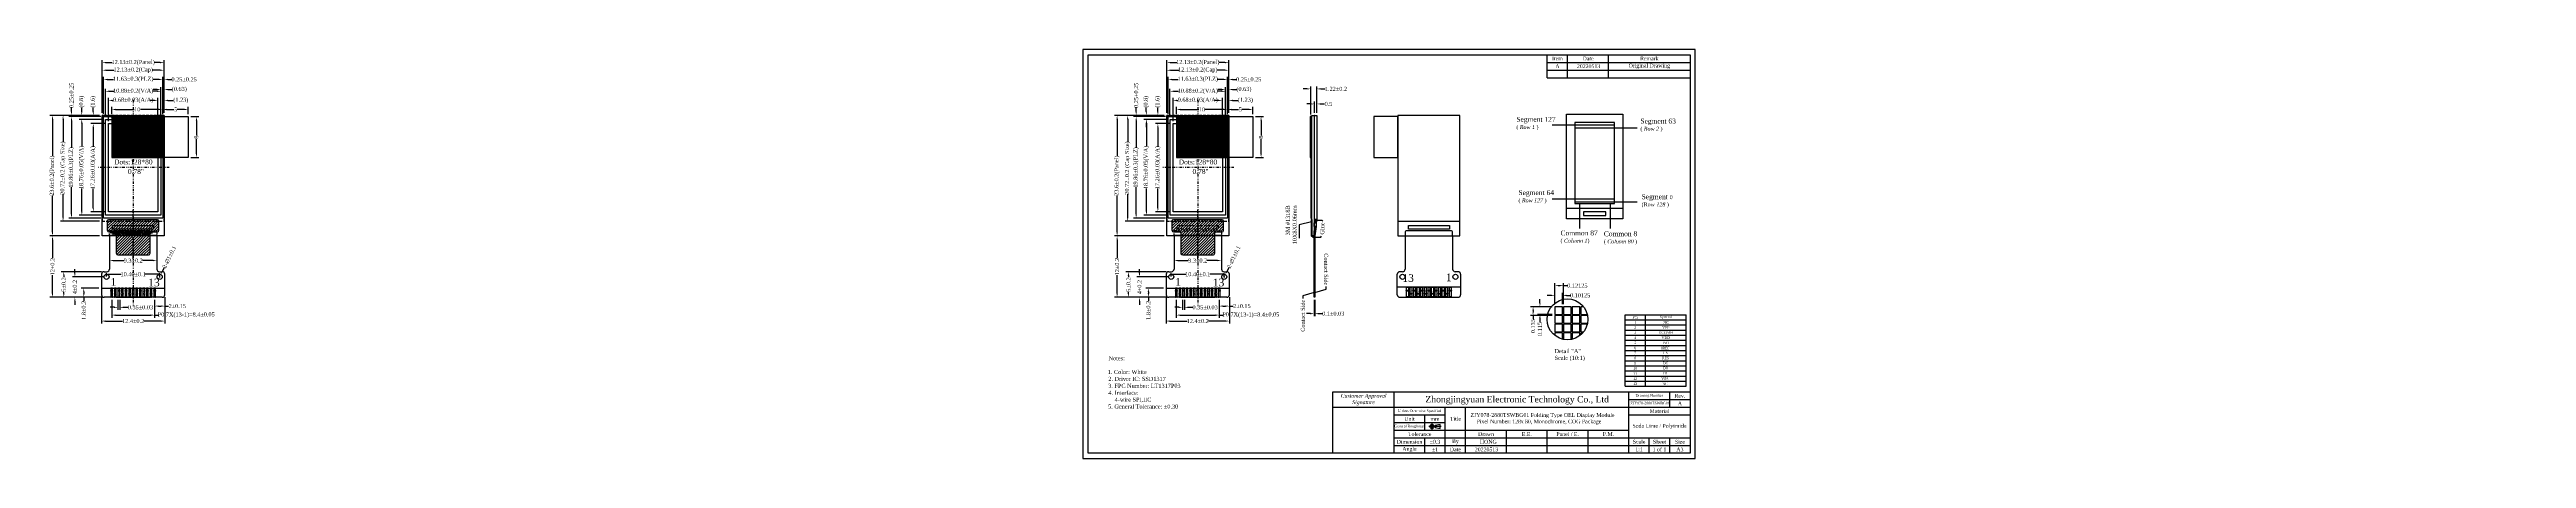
# Model space of a CAD drawing. Extents: x -334 to 152, y -2 to 1135.
# Drawn here: x -333.9 to 151.6, y -1.8 to 78.2 of the extents above.
import ezdxf
from ezdxf.enums import TextEntityAlignment as Align

# ---------------------------------------------------------------- set-up
doc = ezdxf.new("R2010")
doc.units = 0
doc.header["$MEASUREMENT"] = 0
for name, pattern in [('CENTER', [2, 1.25, -0.25, 0.25, -0.25]), ('DASHED', [0.75, 0.5, -0.25]), ('DIVIDE', [1.25, 0.5, -0.25, 0, -0.25, 0, -0.25])]:
    doc.linetypes.add(name, pattern=pattern)
for name, color, linetype in [('Alignment', 5, 'DASHED'), ('Connection', 2, 'DASHED'), ('Dimension', 7, 'Continuous'), ('Driver IC', 8, 'Continuous'), ('FPC', 30, 'Continuous'), ('Frame', 7, 'Continuous'), ('Index', 7, 'Continuous'), ('Tape', 6, 'Continuous')]:
    doc.layers.add(name, color=color, linetype=linetype)
doc.layers.add('IC-Lay2', color=3, linetype='Continuous', lineweight=0)
doc.styles.get("Standard").update_dxf_attribs({"font": 'times.ttf'})
doc.dimstyles.get("Standard").update_dxf_attribs({"dimtxt": 0.18, "dimasz": 0.18, "dimexe": 0.18, "dimexo": 0.0625, "dimgap": 0.09, "dimtad": 0, "dimtih": 1, "dimtoh": 1, "dimdec": 4, "dimzin": 0, "dimdsep": 46, "dimtxsty": 'Standard', "dimcen": 0.09, "dimadec": 0, "dimazin": 0, "dimtfac": 1, "dimtdec": 4, "dimtofl": 0, "dimtmove": 0, "dimatfit": 3, "dimfxl": 1, "dimtolj": 1, "dimtzin": 0, "dimarcsym": 0})
pattern_1 = [(45, (-16.7045, 0.23526), (-0.08838835, 0.08838835), []), (135, (-16.7045, 0.23526), (-0.26516504, 0.08838835), [0.3125, -0.1875])]

# ---------------------------------------------------------------- blocks, each defined once
blk = doc.blocks.new('*D13')
at = {"layer": 'Defpoints', "color": 0, "transparency": 16777216}
for p in [(-86.02, 29.68), (-85.92, 29.68), (-85.92, 26.48)]:
    blk.add_point(p, dxfattribs=at)
at = {"layer": 'Dimension', "color": 0, "lineweight": -2, "transparency": 16777216}
for p, q in [((-86.02, 29.18), (-86.02, 25.98)), ((-85.92, 29.18), (-85.92, 25.98)), ((-86.77, 26.48), (-87.52, 26.48)), ((-85.17, 26.48), (-84.42, 26.48))]:
    blk.add_line(p, q, dxfattribs=at)
at = {"layer": 'Dimension', "color": 0, "transparency": 16777216}
for points in [[(-86.77, 26.6), (-86.77, 26.35), (-86.02, 26.48)], [(-85.17, 26.6), (-85.17, 26.35), (-85.92, 26.48)]]:
    blk.add_solid(points, dxfattribs=at)
at = {"layer": 'Dimension', "color": 0, "transparency": 16777216, "insert": (-82.29, 26.48), "char_height": 0.8, "attachment_point": 5}
blk.add_mtext('\\A1;0.1±0.03', dxfattribs=at)
blk = doc.blocks.new('*D14')
at = {"color": 0, "lineweight": -2, "transparency": 16777216}
for p, q in [((-39.61, 30.06), (-40.36, 30.06)), ((-38.86, 28.34), (-38.86, 30.56)), ((-37.36, 28.34), (-37.36, 30.56)), ((-36.61, 30.06), (-35.86, 30.06))]:
    blk.add_line(p, q, dxfattribs=at)
at = {"color": 0, "transparency": 16777216}
for points in [[(-39.61, 30.18), (-39.61, 29.93), (-38.86, 30.06)], [(-36.61, 30.18), (-36.61, 29.93), (-37.36, 30.06)]]:
    blk.add_solid(points, dxfattribs=at)
at = {"layer": 'Defpoints', "color": 0, "transparency": 16777216}
for p in [(-37.36, 30.06), (-38.86, 27.84), (-37.36, 27.84)]:
    blk.add_point(p, dxfattribs=at)
at = {"color": 0, "transparency": 16777216, "insert": (-33.9, 30.06), "char_height": 0.8, "attachment_point": 5}
blk.add_mtext('\\A1;0.10125', dxfattribs=at)
blk = doc.blocks.new('*D15')
at = {"color": 0, "lineweight": -2, "transparency": 16777216}
for p, q in [((-38.86, 28.34), (-38.86, 32.46)), ((-38.11, 31.96), (-37.91, 31.96)), ((-37.16, 28.34), (-37.16, 32.46)), ((-37.16, 31.96), (-36.41, 31.96))]:
    blk.add_line(p, q, dxfattribs=at)
at = {"color": 0, "transparency": 16777216}
for points in [[(-38.11, 32.09), (-38.11, 31.84), (-38.86, 31.96)], [(-37.91, 32.09), (-37.91, 31.84), (-37.16, 31.96)]]:
    blk.add_solid(points, dxfattribs=at)
at = {"layer": 'Defpoints', "color": 0, "transparency": 16777216}
for p in [(-37.16, 31.96), (-38.86, 27.84), (-37.16, 27.84)]:
    blk.add_point(p, dxfattribs=at)
at = {"color": 0, "transparency": 16777216, "insert": (-34.45, 31.96), "char_height": 0.8, "attachment_point": 5}
blk.add_mtext('\\A1;0.12125', dxfattribs=at)
blk = doc.blocks.new('*D16')
at = {"color": 0, "lineweight": -2, "transparency": 16777216}
for p, q in [((-41.79, 28.59), (-41.79, 29.34)), ((-39.36, 27.84), (-42.29, 27.84)), ((-39.36, 26.34), (-42.29, 26.34)), ((-41.79, 25.59), (-41.79, 24.84))]:
    blk.add_line(p, q, dxfattribs=at)
at = {"color": 0, "transparency": 16777216}
for points in [[(-41.91, 28.59), (-41.66, 28.59), (-41.79, 27.84)], [(-41.91, 25.59), (-41.66, 25.59), (-41.79, 26.34)]]:
    blk.add_solid(points, dxfattribs=at)
at = {"layer": 'Defpoints', "color": 0, "transparency": 16777216}
for p in [(-41.79, 26.34), (-38.86, 27.84), (-38.86, 26.34)]:
    blk.add_point(p, dxfattribs=at)
at = {"color": 0, "transparency": 16777216, "insert": (-41.79, 23.47), "char_height": 0.8, "attachment_point": 5, "rotation": 90}
blk.add_mtext('\\A1;0.115', dxfattribs=at)
blk = doc.blocks.new('*D17')
at = {"color": 0, "lineweight": -2, "transparency": 16777216}
for p, q in [((-39.36, 27.84), (-43.63, 27.84)), ((-39.36, 26.14), (-43.63, 26.14)), ((-43.13, 27.09), (-43.13, 26.89)), ((-43.13, 26.14), (-43.13, 25.39))]:
    blk.add_line(p, q, dxfattribs=at)
at = {"color": 0, "transparency": 16777216}
for points in [[(-43.25, 27.09), (-43, 27.09), (-43.13, 27.84)], [(-43.25, 26.89), (-43, 26.89), (-43.13, 26.14)]]:
    blk.add_solid(points, dxfattribs=at)
at = {"layer": 'Defpoints', "color": 0, "transparency": 16777216}
for p in [(-43.13, 26.14), (-38.86, 27.84), (-38.86, 26.14)]:
    blk.add_point(p, dxfattribs=at)
at = {"color": 0, "transparency": 16777216, "insert": (-43.13, 24.02), "char_height": 0.8, "attachment_point": 5, "rotation": 90}
blk.add_mtext('\\A1;0.135', dxfattribs=at)
blk = doc.blocks.new('*D18')
at = {"color": 0, "lineweight": -2, "transparency": 16777216}
for p, q in [((-86, 65.78), (-86, 68.02)), ((-85.5, 65.78), (-85.5, 68.02)), ((-86.75, 67.52), (-87.5, 67.52)), ((-84.75, 67.52), (-84, 67.52))]:
    blk.add_line(p, q, dxfattribs=at)
at = {"color": 0, "transparency": 16777216}
for points in [[(-86.75, 67.64), (-86.75, 67.39), (-86, 67.52)], [(-84.75, 67.64), (-84.75, 67.39), (-85.5, 67.52)]]:
    blk.add_solid(points, dxfattribs=at)
at = {"layer": 'Defpoints', "color": 0, "transparency": 16777216}
for p in [(-86, 65.28), (-85.5, 67.52), (-85.5, 65.28)]:
    blk.add_point(p, dxfattribs=at)
at = {"color": 0, "transparency": 16777216, "insert": (-83.22, 67.52), "char_height": 0.8, "attachment_point": 5}
blk.add_mtext('\\A1;0.5', dxfattribs=at)
blk = doc.blocks.new('*D19')
at = {"color": 0, "lineweight": -2, "transparency": 16777216}
for p, q in [((-87.47, 70.46), (-88.22, 70.46)), ((-86.72, 65.48), (-86.72, 70.96)), ((-85.5, 65.78), (-85.5, 70.96)), ((-84.75, 70.46), (-83.86, 70.46))]:
    blk.add_line(p, q, dxfattribs=at)
at = {"color": 0, "transparency": 16777216}
for points in [[(-87.47, 70.59), (-87.47, 70.34), (-86.72, 70.46)], [(-84.75, 70.59), (-84.75, 70.34), (-85.5, 70.46)]]:
    blk.add_solid(points, dxfattribs=at)
at = {"layer": 'Defpoints', "color": 0, "transparency": 16777216}
for p in [(-85.5, 70.46), (-86.72, 64.98), (-85.5, 65.28)]:
    blk.add_point(p, dxfattribs=at)
at = {"color": 0, "transparency": 16777216, "insert": (-81.76, 70.46), "char_height": 0.8, "attachment_point": 5}
blk.add_mtext('\\A1;1.22%%P0.2', dxfattribs=at)
blk = doc.blocks.new('*D65')
at = {"color": 0, "lineweight": -2, "transparency": 16777216}
for p, q in [((-113.69, 64.18), (-113.69, 68.71)), ((-112.94, 68.21), (-112.7, 68.21)), ((-104.76, 68.21), (-104.99, 68.21)), ((-104.01, 64.18), (-104.01, 68.71))]:
    blk.add_line(p, q, dxfattribs=at)
at = {"color": 0, "transparency": 16777216}
for points in [[(-112.94, 68.34), (-112.94, 68.09), (-113.69, 68.21)], [(-104.76, 68.34), (-104.76, 68.09), (-104.01, 68.21)]]:
    blk.add_solid(points, dxfattribs=at)
at = {"layer": 'Defpoints', "color": 0, "transparency": 16777216}
for p in [(-104.01, 68.21), (-113.69, 63.68), (-104.01, 63.68)]:
    blk.add_point(p, dxfattribs=at)
at = {"color": 0, "transparency": 16777216, "insert": (-108.85, 68.21), "char_height": 0.8, "attachment_point": 5}
blk.add_mtext('\\A1;9.68%%P0.03(A/A)', dxfattribs=at)
blk = doc.blocks.new('*D66')
at = {"color": 0, "lineweight": -2, "transparency": 16777216}
for p, q in [((-114.66, 65.53), (-114.66, 72.82)), ((-113.91, 72.32), (-112.69, 72.32)), ((-103.78, 72.32), (-105, 72.32)), ((-103.03, 65.53), (-103.03, 72.82))]:
    blk.add_line(p, q, dxfattribs=at)
at = {"color": 0, "transparency": 16777216}
for points in [[(-113.91, 72.44), (-113.91, 72.19), (-114.66, 72.32)], [(-103.78, 72.44), (-103.78, 72.19), (-103.03, 72.32)]]:
    blk.add_solid(points, dxfattribs=at)
at = {"layer": 'Defpoints', "color": 0, "transparency": 16777216}
for p in [(-103.03, 72.32), (-114.66, 65.03), (-103.03, 65.03)]:
    blk.add_point(p, dxfattribs=at)
at = {"color": 0, "transparency": 16777216, "insert": (-108.85, 72.32), "char_height": 0.8, "attachment_point": 5}
blk.add_mtext('\\A1;11.63%%P0.3(PLZ)', dxfattribs=at)
blk = doc.blocks.new('*D67')
at = {"color": 0, "lineweight": -2, "transparency": 16777216}
for p, q in [((-114.91, 65.78), (-114.91, 76.1)), ((-114.16, 75.6), (-112.95, 75.6)), ((-103.53, 75.6), (-104.74, 75.6)), ((-102.78, 65.78), (-102.78, 76.1))]:
    blk.add_line(p, q, dxfattribs=at)
at = {"color": 0, "transparency": 16777216}
for points in [[(-114.16, 75.73), (-114.16, 75.48), (-114.91, 75.6)], [(-103.53, 75.73), (-103.53, 75.48), (-102.78, 75.6)]]:
    blk.add_solid(points, dxfattribs=at)
at = {"layer": 'Defpoints', "color": 0, "transparency": 16777216}
for p in [(-102.78, 75.6), (-114.91, 65.28), (-102.78, 65.28)]:
    blk.add_point(p, dxfattribs=at)
at = {"color": 0, "transparency": 16777216, "insert": (-108.85, 75.6), "char_height": 0.8, "attachment_point": 5}
blk.add_mtext('\\A1;12.13%%P0.2(Panel)', dxfattribs=at)
blk = doc.blocks.new('*D68')
at = {"color": 0, "lineweight": -2, "transparency": 16777216}
for p, q in [((-114.91, 65.78), (-114.91, 74.62)), ((-114.16, 74.12), (-112.59, 74.12)), ((-103.53, 74.12), (-105.1, 74.12)), ((-102.78, 65.78), (-102.78, 74.62))]:
    blk.add_line(p, q, dxfattribs=at)
at = {"color": 0, "transparency": 16777216}
for points in [[(-114.16, 74.24), (-114.16, 73.99), (-114.91, 74.12)], [(-103.53, 74.24), (-103.53, 73.99), (-102.78, 74.12)]]:
    blk.add_solid(points, dxfattribs=at)
at = {"layer": 'Defpoints', "color": 0, "transparency": 16777216}
for p in [(-102.78, 74.12), (-114.91, 65.28), (-102.78, 65.28)]:
    blk.add_point(p, dxfattribs=at)
at = {"color": 0, "transparency": 16777216, "insert": (-108.85, 74.12), "char_height": 0.8, "attachment_point": 5}
blk.add_mtext('\\A1;12.13%%p0.2(Cap)', dxfattribs=at)
blk = doc.blocks.new('*D69')
at = {"color": 0, "lineweight": -2, "transparency": 16777216}
for p, q in [((-104.16, 70.33), (-104.91, 70.33)), ((-103.41, 64.98), (-103.41, 70.83)), ((-102.78, 65.78), (-102.78, 70.83)), ((-102.03, 70.33), (-101.28, 70.33))]:
    blk.add_line(p, q, dxfattribs=at)
at = {"color": 0, "transparency": 16777216}
for points in [[(-104.16, 70.46), (-104.16, 70.21), (-103.41, 70.33)], [(-102.03, 70.46), (-102.03, 70.21), (-102.78, 70.33)]]:
    blk.add_solid(points, dxfattribs=at)
at = {"layer": 'Defpoints', "color": 0, "transparency": 16777216}
for p in [(-102.78, 70.33), (-103.41, 64.48), (-102.78, 65.28)]:
    blk.add_point(p, dxfattribs=at)
at = {"color": 0, "transparency": 16777216, "insert": (-99.8, 70.33), "char_height": 0.8, "attachment_point": 5}
blk.add_mtext('\\A1;(0.63)', dxfattribs=at)
blk = doc.blocks.new('*D70')
at = {"color": 0, "lineweight": -2, "transparency": 16777216}
for p, q in [((-103.78, 72.32), (-104.53, 72.32)), ((-103.03, 65.53), (-103.03, 72.82)), ((-102.78, 65.78), (-102.78, 72.82)), ((-102.03, 72.32), (-101.28, 72.32))]:
    blk.add_line(p, q, dxfattribs=at)
at = {"color": 0, "transparency": 16777216}
for points in [[(-103.78, 72.44), (-103.78, 72.19), (-103.03, 72.32)], [(-102.03, 72.44), (-102.03, 72.19), (-102.78, 72.32)]]:
    blk.add_solid(points, dxfattribs=at)
at = {"layer": 'Defpoints', "color": 0, "transparency": 16777216}
for p in [(-102.78, 72.32), (-103.03, 65.03), (-102.78, 65.28)]:
    blk.add_point(p, dxfattribs=at)
at = {"color": 0, "transparency": 16777216, "insert": (-98.85, 72.32), "char_height": 0.8, "attachment_point": 5}
blk.add_mtext('\\A1;0.25%%p0.25', dxfattribs=at)
blk = doc.blocks.new('*D71')
at = {"color": 0, "lineweight": -2, "transparency": 16777216}
for p, q in [((-104.76, 68.21), (-105.51, 68.21)), ((-104.01, 64.18), (-104.01, 68.71)), ((-102.78, 65.78), (-102.78, 68.71)), ((-102.03, 68.21), (-100.99, 68.21))]:
    blk.add_line(p, q, dxfattribs=at)
at = {"color": 0, "transparency": 16777216}
for points in [[(-104.76, 68.34), (-104.76, 68.09), (-104.01, 68.21)], [(-102.03, 68.34), (-102.03, 68.09), (-102.78, 68.21)]]:
    blk.add_solid(points, dxfattribs=at)
at = {"layer": 'Defpoints', "color": 0, "transparency": 16777216}
for p in [(-102.78, 68.21), (-104.01, 63.68), (-102.78, 65.28)]:
    blk.add_point(p, dxfattribs=at)
at = {"color": 0, "transparency": 16777216, "insert": (-99.51, 68.21), "char_height": 0.8, "attachment_point": 5}
blk.add_mtext('\\A1;(1.23)', dxfattribs=at)
blk = doc.blocks.new('*D72')
at = {"color": 0, "lineweight": -2, "transparency": 16777216}
for p, q in [((-114.19, 63.68), (-117.16, 63.68)), ((-116.66, 62.93), (-116.66, 59.15)), ((-116.66, 47.17), (-116.66, 50.95)), ((-114.19, 46.42), (-117.16, 46.42))]:
    blk.add_line(p, q, dxfattribs=at)
at = {"color": 0, "transparency": 16777216}
for points in [[(-116.79, 62.93), (-116.54, 62.93), (-116.66, 63.68)], [(-116.79, 47.17), (-116.54, 47.17), (-116.66, 46.42)]]:
    blk.add_solid(points, dxfattribs=at)
at = {"layer": 'Defpoints', "color": 0, "transparency": 16777216}
for p in [(-113.69, 63.68), (-116.66, 46.42), (-113.69, 46.42)]:
    blk.add_point(p, dxfattribs=at)
at = {"color": 0, "transparency": 16777216, "insert": (-116.66, 55.05), "char_height": 0.8, "attachment_point": 5, "rotation": 90}
blk.add_mtext('\\A1;17.26%%p0.03(A/A)', dxfattribs=at)
blk = doc.blocks.new('*D73')
at = {"color": 0, "lineweight": -2, "transparency": 16777216}
for p, q in [((-114.79, 64.48), (-119.41, 64.48)), ((-118.91, 63.73), (-118.91, 59.2)), ((-118.91, 46.47), (-118.91, 51)), ((-114.79, 45.72), (-119.41, 45.72))]:
    blk.add_line(p, q, dxfattribs=at)
at = {"color": 0, "transparency": 16777216}
for points in [[(-119.03, 63.73), (-118.78, 63.73), (-118.91, 64.48)], [(-119.03, 46.47), (-118.78, 46.47), (-118.91, 45.72)]]:
    blk.add_solid(points, dxfattribs=at)
at = {"layer": 'Defpoints', "color": 0, "transparency": 16777216}
for p in [(-114.29, 64.48), (-118.91, 45.72), (-114.29, 45.72)]:
    blk.add_point(p, dxfattribs=at)
at = {"color": 0, "transparency": 16777216, "insert": (-118.91, 55.1), "char_height": 0.8, "attachment_point": 5, "rotation": 90}
blk.add_mtext('\\A1;18.76%%P0.05(V/A)', dxfattribs=at)
blk = doc.blocks.new('*D74')
at = {"color": 0, "lineweight": -2, "transparency": 16777216}
for p, q in [((-115.16, 65.03), (-121.42, 65.03)), ((-120.92, 64.28), (-120.92, 58.94)), ((-120.92, 45.92), (-120.92, 51.26)), ((-115.16, 45.17), (-121.42, 45.17))]:
    blk.add_line(p, q, dxfattribs=at)
at = {"color": 0, "transparency": 16777216}
for points in [[(-121.05, 64.28), (-120.8, 64.28), (-120.92, 65.03)], [(-121.05, 45.92), (-120.8, 45.92), (-120.92, 45.17)]]:
    blk.add_solid(points, dxfattribs=at)
at = {"layer": 'Defpoints', "color": 0, "transparency": 16777216}
for p in [(-114.66, 65.03), (-120.92, 45.17), (-114.66, 45.17)]:
    blk.add_point(p, dxfattribs=at)
at = {"color": 0, "transparency": 16777216, "insert": (-120.92, 55.1), "char_height": 0.8, "attachment_point": 5, "rotation": 90}
blk.add_mtext('\\A1;19.86%%P0.3(PLZ)', dxfattribs=at)
blk = doc.blocks.new('*D75')
at = {"color": 0, "lineweight": -2, "transparency": 16777216}
for p, q in [((-115.41, 65.28), (-125.16, 65.28)), ((-124.66, 64.53), (-124.66, 57.35)), ((-124.66, 42.43), (-124.66, 49.62)), ((-115.41, 41.68), (-125.16, 41.68))]:
    blk.add_line(p, q, dxfattribs=at)
at = {"color": 0, "transparency": 16777216}
for points in [[(-124.78, 64.53), (-124.53, 64.53), (-124.66, 65.28)], [(-124.78, 42.43), (-124.53, 42.43), (-124.66, 41.68)]]:
    blk.add_solid(points, dxfattribs=at)
at = {"layer": 'Defpoints', "color": 0, "transparency": 16777216}
for p in [(-114.91, 65.28), (-124.66, 41.68), (-114.91, 41.68)]:
    blk.add_point(p, dxfattribs=at)
at = {"color": 0, "transparency": 16777216, "insert": (-124.66, 53.48), "char_height": 0.8, "attachment_point": 5, "rotation": 90}
blk.add_mtext('\\A1;23.6%%p0.2(Panel)', dxfattribs=at)
blk = doc.blocks.new('*D76')
at = {"color": 0, "lineweight": -2, "transparency": 16777216}
for p, q in [((-115.41, 65.28), (-121.42, 65.28)), ((-115.16, 65.03), (-121.42, 65.03)), ((-120.92, 66.03), (-120.92, 66.78)), ((-120.92, 64.28), (-120.92, 63.53))]:
    blk.add_line(p, q, dxfattribs=at)
at = {"color": 0, "transparency": 16777216}
for points in [[(-121.05, 66.03), (-120.8, 66.03), (-120.92, 65.28)], [(-121.05, 64.28), (-120.8, 64.28), (-120.92, 65.03)]]:
    blk.add_solid(points, dxfattribs=at)
at = {"layer": 'Defpoints', "color": 0, "transparency": 16777216}
for p in [(-120.92, 65.28), (-114.91, 65.28), (-114.66, 65.03)]:
    blk.add_point(p, dxfattribs=at)
at = {"color": 0, "transparency": 16777216, "insert": (-120.92, 69.21), "char_height": 0.8, "attachment_point": 5, "rotation": 90}
blk.add_mtext('\\A1;0.25%%p0.25', dxfattribs=at)
blk = doc.blocks.new('*D77')
at = {"color": 0, "lineweight": -2, "transparency": 16777216}
for p, q in [((-115.41, 65.28), (-119.43, 65.28)), ((-114.79, 64.48), (-119.43, 64.48)), ((-118.93, 66.03), (-118.93, 66.78)), ((-118.93, 63.73), (-118.93, 62.98))]:
    blk.add_line(p, q, dxfattribs=at)
at = {"color": 0, "transparency": 16777216}
for points in [[(-119.05, 66.03), (-118.8, 66.03), (-118.93, 65.28)], [(-119.05, 63.73), (-118.8, 63.73), (-118.93, 64.48)]]:
    blk.add_solid(points, dxfattribs=at)
at = {"layer": 'Defpoints', "color": 0, "transparency": 16777216}
for p in [(-118.93, 65.28), (-114.91, 65.28), (-114.29, 64.48)]:
    blk.add_point(p, dxfattribs=at)
at = {"color": 0, "transparency": 16777216, "insert": (-118.93, 67.96), "char_height": 0.8, "attachment_point": 5, "rotation": 90}
blk.add_mtext('\\A1;(0.8)', dxfattribs=at)
blk = doc.blocks.new('*D78')
at = {"color": 0, "lineweight": -2, "transparency": 16777216}
for p, q in [((-115.41, 65.28), (-117.16, 65.28)), ((-114.19, 63.68), (-117.16, 63.68)), ((-116.66, 66.03), (-116.66, 66.78)), ((-116.66, 62.93), (-116.66, 62.18))]:
    blk.add_line(p, q, dxfattribs=at)
at = {"color": 0, "transparency": 16777216}
for points in [[(-116.79, 66.03), (-116.54, 66.03), (-116.66, 65.28)], [(-116.79, 62.93), (-116.54, 62.93), (-116.66, 63.68)]]:
    blk.add_solid(points, dxfattribs=at)
at = {"layer": 'Defpoints', "color": 0, "transparency": 16777216}
for p in [(-116.66, 65.28), (-114.91, 65.28), (-113.69, 63.68)]:
    blk.add_point(p, dxfattribs=at)
at = {"color": 0, "transparency": 16777216, "insert": (-116.66, 67.96), "char_height": 0.8, "attachment_point": 5, "rotation": 90}
blk.add_mtext('\\A1;(1.6)', dxfattribs=at)
blk = doc.blocks.new('*D79')
at = {"color": 0, "lineweight": -2, "transparency": 16777216}
for p, q in [((-115.41, 41.68), (-125.16, 41.68)), ((-124.66, 40.93), (-124.66, 37.34)), ((-124.66, 30.43), (-124.66, 34.02)), ((-115.05, 29.68), (-125.16, 29.68))]:
    blk.add_line(p, q, dxfattribs=at)
at = {"color": 0, "transparency": 16777216}
for points in [[(-124.78, 40.93), (-124.53, 40.93), (-124.66, 41.68)], [(-124.78, 30.43), (-124.53, 30.43), (-124.66, 29.68)]]:
    blk.add_solid(points, dxfattribs=at)
at = {"layer": 'Defpoints', "color": 0, "transparency": 16777216}
for p in [(-114.91, 41.68), (-124.66, 29.68), (-114.55, 29.68)]:
    blk.add_point(p, dxfattribs=at)
at = {"color": 0, "transparency": 16777216, "insert": (-124.66, 35.68), "char_height": 0.8, "attachment_point": 5, "rotation": 90}
blk.add_mtext('\\A1;12±0.2', dxfattribs=at)
blk = doc.blocks.new('*D80')
at = {"color": 0, "lineweight": -2, "transparency": 16777216}
for p, q in [((-113.03, 65.53), (-113.03, 66.94)), ((-112.28, 66.44), (-108.63, 66.44)), ((-103.78, 66.44), (-107.43, 66.44)), ((-103.03, 65.53), (-103.03, 66.94))]:
    blk.add_line(p, q, dxfattribs=at)
at = {"color": 0, "transparency": 16777216}
for points in [[(-112.28, 66.57), (-112.28, 66.32), (-113.03, 66.44)], [(-103.78, 66.57), (-103.78, 66.32), (-103.03, 66.44)]]:
    blk.add_solid(points, dxfattribs=at)
at = {"layer": 'Defpoints', "color": 0, "transparency": 16777216}
for p in [(-113.03, 65.03), (-103.03, 66.44), (-103.03, 65.03)]:
    blk.add_point(p, dxfattribs=at)
at = {"color": 0, "transparency": 16777216, "insert": (-108.03, 66.44), "char_height": 0.8, "attachment_point": 5}
blk.add_mtext('\\A1;10', dxfattribs=at)
blk = doc.blocks.new('*D81')
at = {"color": 0, "lineweight": -2, "transparency": 16777216}
for p, q in [((-103.03, 65.53), (-103.03, 66.94)), ((-102.28, 66.44), (-100.86, 66.44)), ((-98.78, 66.44), (-100.2, 66.44)), ((-98.03, 65.53), (-98.03, 66.94))]:
    blk.add_line(p, q, dxfattribs=at)
at = {"color": 0, "transparency": 16777216}
for points in [[(-102.28, 66.57), (-102.28, 66.32), (-103.03, 66.44)], [(-98.78, 66.57), (-98.78, 66.32), (-98.03, 66.44)]]:
    blk.add_solid(points, dxfattribs=at)
at = {"layer": 'Defpoints', "color": 0, "transparency": 16777216}
for p in [(-103.03, 65.03), (-98.03, 66.44), (-98.03, 65.03)]:
    blk.add_point(p, dxfattribs=at)
at = {"color": 0, "transparency": 16777216, "insert": (-100.53, 66.44), "char_height": 0.8, "attachment_point": 5}
blk.add_mtext('\\A1;5', dxfattribs=at)
blk = doc.blocks.new('*D82')
at = {"color": 0, "lineweight": -2, "transparency": 16777216}
for p, q in [((-97.53, 65.03), (-95.94, 65.03)), ((-96.44, 64.28), (-96.44, 61.36)), ((-96.44, 57.78), (-96.44, 60.71)), ((-97.53, 57.03), (-95.94, 57.03))]:
    blk.add_line(p, q, dxfattribs=at)
at = {"color": 0, "transparency": 16777216}
for points in [[(-96.57, 64.28), (-96.32, 64.28), (-96.44, 65.03)], [(-96.57, 57.78), (-96.32, 57.78), (-96.44, 57.03)]]:
    blk.add_solid(points, dxfattribs=at)
at = {"layer": 'Defpoints', "color": 0, "transparency": 16777216}
for p in [(-98.03, 65.03), (-98.03, 57.03), (-96.44, 57.03)]:
    blk.add_point(p, dxfattribs=at)
at = {"color": 0, "transparency": 16777216, "insert": (-96.44, 61.03), "char_height": 0.8, "attachment_point": 5, "rotation": 90}
blk.add_mtext('\\A1;8', dxfattribs=at)
blk = doc.blocks.new('*D83')
at = {"color": 0, "lineweight": -2, "transparency": 16777216}
for p, q in [((-115.05, 34.68), (-122.94, 34.68)), ((-115.05, 29.68), (-122.94, 29.68)), ((-122.44, 33.93), (-122.44, 33.59)), ((-122.44, 30.43), (-122.44, 30.78))]:
    blk.add_line(p, q, dxfattribs=at)
at = {"color": 0, "transparency": 16777216}
for points in [[(-122.57, 33.93), (-122.32, 33.93), (-122.44, 34.68)], [(-122.57, 30.43), (-122.32, 30.43), (-122.44, 29.68)]]:
    blk.add_solid(points, dxfattribs=at)
at = {"layer": 'Defpoints', "color": 0, "transparency": 16777216}
for p in [(-114.55, 34.68), (-122.44, 29.68), (-114.55, 29.68)]:
    blk.add_point(p, dxfattribs=at)
at = {"color": 0, "transparency": 16777216, "insert": (-122.44, 32.18), "char_height": 0.8, "attachment_point": 5, "rotation": 90}
blk.add_mtext('\\A1;5±0.2', dxfattribs=at)
blk = doc.blocks.new('*D84')
at = {"color": 0, "lineweight": -2, "transparency": 16777216}
for p, q in [((-120.27, 34.43), (-120.27, 35.18)), ((-114.55, 33.68), (-120.77, 33.68)), ((-115.05, 29.68), (-120.77, 29.68)), ((-120.27, 28.93), (-120.27, 28.18))]:
    blk.add_line(p, q, dxfattribs=at)
at = {"color": 0, "transparency": 16777216}
for points in [[(-120.39, 34.43), (-120.14, 34.43), (-120.27, 33.68)], [(-120.39, 28.93), (-120.14, 28.93), (-120.27, 29.68)]]:
    blk.add_solid(points, dxfattribs=at)
at = {"layer": 'Defpoints', "color": 0, "transparency": 16777216}
for p in [(-120.27, 29.68), (-114.55, 29.68), (-114.05, 33.68)]:
    blk.add_point(p, dxfattribs=at)
at = {"color": 0, "transparency": 16777216, "insert": (-120.27, 31.68), "char_height": 0.8, "attachment_point": 5, "rotation": 90}
blk.add_mtext('\\A1;4±0.2', dxfattribs=at)
blk = doc.blocks.new('*D85')
at = {"color": 0, "lineweight": -2, "transparency": 16777216}
for p, q in [((-115.05, 29.68), (-115.05, 24.53)), ((-102.65, 29.68), (-102.65, 24.53)), ((-114.3, 25.03), (-110.95, 25.03)), ((-103.4, 25.03), (-106.74, 25.03))]:
    blk.add_line(p, q, dxfattribs=at)
at = {"color": 0, "transparency": 16777216}
for points in [[(-114.3, 25.15), (-114.3, 24.9), (-115.05, 25.03)], [(-103.4, 25.15), (-103.4, 24.9), (-102.65, 25.03)]]:
    blk.add_solid(points, dxfattribs=at)
at = {"layer": 'Defpoints', "color": 0, "transparency": 16777216}
for p in [(-115.05, 30.18), (-102.65, 30.18), (-102.65, 25.03)]:
    blk.add_point(p, dxfattribs=at)
at = {"color": 0, "transparency": 16777216, "insert": (-108.85, 25.03), "char_height": 0.8, "attachment_point": 5}
blk.add_mtext('\\A1;12.4±0.2', dxfattribs=at)
blk = doc.blocks.new('*D86')
at = {"color": 0, "lineweight": -2, "transparency": 16777216}
for p, q in [((-111.82, 29.18), (-111.82, 27.22)), ((-111.47, 29.18), (-111.47, 27.22)), ((-112.57, 27.72), (-113.32, 27.72)), ((-110.72, 27.72), (-109.84, 27.72))]:
    blk.add_line(p, q, dxfattribs=at)
at = {"color": 0, "transparency": 16777216}
for points in [[(-112.57, 27.84), (-112.57, 27.59), (-111.82, 27.72)], [(-110.72, 27.84), (-110.72, 27.59), (-111.47, 27.72)]]:
    blk.add_solid(points, dxfattribs=at)
at = {"layer": 'Defpoints', "color": 0, "transparency": 16777216}
for p in [(-111.82, 29.68), (-111.47, 29.68), (-111.47, 27.72)]:
    blk.add_point(p, dxfattribs=at)
at = {"color": 0, "transparency": 16777216, "insert": (-107.41, 27.72), "char_height": 0.8, "attachment_point": 5}
blk.add_mtext('\\A1;0.35%%p0.03', dxfattribs=at)
blk = doc.blocks.new('*D87')
at = {"color": 0, "lineweight": -2, "transparency": 16777216}
for p, q in [((-113.05, 29.18), (-113.05, 25.69)), ((-104.65, 29.18), (-104.65, 25.69)), ((-112.3, 26.19), (-105.4, 26.19)), ((-104.65, 26.19), (-103.9, 26.19))]:
    blk.add_line(p, q, dxfattribs=at)
at = {"color": 0, "transparency": 16777216}
for points in [[(-112.3, 26.32), (-112.3, 26.07), (-113.05, 26.19)], [(-105.4, 26.32), (-105.4, 26.07), (-104.65, 26.19)]]:
    blk.add_solid(points, dxfattribs=at)
at = {"layer": 'Defpoints', "color": 0, "transparency": 16777216}
for p in [(-113.05, 29.68), (-104.65, 29.68), (-104.65, 26.19)]:
    blk.add_point(p, dxfattribs=at)
at = {"color": 0, "transparency": 16777216, "insert": (-98.45, 26.19), "char_height": 0.8, "attachment_point": 5}
blk.add_mtext('\\A1;P0.7X(13-1)=8.4%%P0.05', dxfattribs=at)
blk = doc.blocks.new('*D88')
at = {"color": 0, "lineweight": -2, "transparency": 16777216}
for p, q in [((-115.55, 31.48), (-119.03, 31.48)), ((-115.05, 29.68), (-119.03, 29.68)), ((-118.53, 30.73), (-118.53, 30.43)), ((-118.53, 29.68), (-118.53, 28.93))]:
    blk.add_line(p, q, dxfattribs=at)
at = {"color": 0, "transparency": 16777216}
for points in [[(-118.65, 30.73), (-118.4, 30.73), (-118.53, 31.48)], [(-118.65, 30.43), (-118.4, 30.43), (-118.53, 29.68)]]:
    blk.add_solid(points, dxfattribs=at)
at = {"layer": 'Defpoints', "color": 0, "transparency": 16777216}
for p in [(-118.53, 29.68), (-115.05, 31.48), (-114.55, 29.68)]:
    blk.add_point(p, dxfattribs=at)
at = {"color": 0, "transparency": 16777216, "insert": (-118.53, 27.12), "char_height": 0.8, "attachment_point": 5, "rotation": 90}
blk.add_mtext('\\A1;1.8±0.2', dxfattribs=at)
blk = doc.blocks.new('*D89')
at = {"color": 0, "lineweight": -2, "transparency": 16777216}
for p, q in [((-102.78, 35.48), (-103.1, 34.81)), ((-103.74, 33.68), (-103.56, 33.68)), ((-103.65, 33.59), (-103.65, 33.77))]:
    blk.add_line(p, q, dxfattribs=at)
at = {"color": 0, "transparency": 16777216}
blk.add_solid([(-103.21, 34.86), (-102.99, 34.75), (-103.43, 34.13)], dxfattribs=at)
at = {"layer": 'Defpoints', "color": 0, "transparency": 16777216}
for p in [(-103.43, 34.13), (-103.86, 33.23)]:
    blk.add_point(p, dxfattribs=at)
at = {"color": 0, "transparency": 16777216, "insert": (-101.78, 37.55), "char_height": 0.8, "attachment_point": 5, "rotation": 64.2146}
blk.add_mtext('\\A1;2-∅1%%P0.1', dxfattribs=at)
blk = doc.blocks.new('*D90')
at = {"color": 0, "lineweight": -2, "transparency": 16777216}
for p, q in [((-104.65, 29.18), (-104.65, 27.46)), ((-102.65, 29.68), (-102.65, 27.46)), ((-103.9, 27.96), (-103.4, 27.96)), ((-102.65, 27.96), (-101.9, 27.96))]:
    blk.add_line(p, q, dxfattribs=at)
at = {"color": 0, "transparency": 16777216}
for points in [[(-103.9, 28.09), (-103.9, 27.84), (-104.65, 27.96)], [(-103.4, 28.09), (-103.4, 27.84), (-102.65, 27.96)]]:
    blk.add_solid(points, dxfattribs=at)
at = {"layer": 'Defpoints', "color": 0, "transparency": 16777216}
for p in [(-104.65, 29.68), (-102.65, 30.18), (-102.65, 27.96)]:
    blk.add_point(p, dxfattribs=at)
at = {"color": 0, "transparency": 16777216, "insert": (-100.19, 27.96), "char_height": 0.8, "attachment_point": 5}
blk.add_mtext('\\A1;2%%P0.15', dxfattribs=at)
blk = doc.blocks.new('*D91')
at = {"layer": 'Defpoints', "color": 0, "transparency": 16777216}
for p in [(-103.65, 34.2), (-114.05, 33.68), (-103.65, 33.68)]:
    blk.add_point(p, dxfattribs=at)
at = {"layer": 'Frame', "color": 0, "lineweight": -2, "transparency": 16777216}
for p, q in [((-114.05, 33.74), (-114.05, 34.38)), ((-113.87, 34.2), (-111.2, 34.2)), ((-103.83, 34.2), (-106.5, 34.2)), ((-103.65, 33.74), (-103.65, 34.38))]:
    blk.add_line(p, q, dxfattribs=at)
at = {"layer": 'Frame', "color": 0, "transparency": 16777216}
for points in [[(-113.87, 34.23), (-113.87, 34.17), (-114.05, 34.2)], [(-103.83, 34.23), (-103.83, 34.17), (-103.65, 34.2)]]:
    blk.add_solid(points, dxfattribs=at)
at = {"layer": 'Frame', "color": 0, "transparency": 16777216, "insert": (-108.85, 34.2), "char_height": 0.8, "attachment_point": 5}
blk.add_mtext('\\A1;10.40%%P0.1', dxfattribs=at)
blk = doc.blocks.new('*D92')
at = {"color": 0, "lineweight": -2, "transparency": 16777216}
for p, q in [((-113.5, 37.93), (-113.5, 36.37)), ((-112.75, 36.87), (-110.7, 36.87)), ((-104.95, 36.87), (-106.99, 36.87)), ((-104.2, 37.93), (-104.2, 36.37))]:
    blk.add_line(p, q, dxfattribs=at)
at = {"color": 0, "transparency": 16777216}
for points in [[(-112.75, 36.99), (-112.75, 36.74), (-113.5, 36.87)], [(-104.95, 36.99), (-104.95, 36.74), (-104.2, 36.87)]]:
    blk.add_solid(points, dxfattribs=at)
at = {"layer": 'Defpoints', "color": 0, "transparency": 16777216}
for p in [(-113.5, 38.43), (-104.2, 38.43), (-104.2, 36.87)]:
    blk.add_point(p, dxfattribs=at)
at = {"color": 0, "transparency": 16777216, "insert": (-108.85, 36.87), "char_height": 0.8, "attachment_point": 5}
blk.add_mtext('\\A1;9.3±0.2', dxfattribs=at)
blk = doc.blocks.new('*D93')
at = {"color": 0, "lineweight": -2, "transparency": 16777216}
for p, q in [((-114.29, 64.98), (-114.29, 70.5)), ((-113.54, 70), (-112.65, 70)), ((-104.16, 70), (-105.04, 70)), ((-103.41, 64.98), (-103.41, 70.5))]:
    blk.add_line(p, q, dxfattribs=at)
at = {"color": 0, "transparency": 16777216}
for points in [[(-113.54, 70.12), (-113.54, 69.87), (-114.29, 70)], [(-104.16, 70.12), (-104.16, 69.87), (-103.41, 70)]]:
    blk.add_solid(points, dxfattribs=at)
at = {"layer": 'Defpoints', "color": 0, "transparency": 16777216}
for p in [(-103.41, 70), (-114.29, 64.48), (-103.41, 64.48)]:
    blk.add_point(p, dxfattribs=at)
at = {"color": 0, "transparency": 16777216, "insert": (-108.85, 70), "char_height": 0.8, "attachment_point": 5}
blk.add_mtext('\\A1;10.88%%p0.2(V/A)', dxfattribs=at)
blk = doc.blocks.new('*D94')
at = {"layer": 'Defpoints', "color": 0, "transparency": 16777216}
for p in [(-122.58, 65.28), (-114.91, 65.28), (-114.91, 44.56)]:
    blk.add_point(p, dxfattribs=at)
at = {"layer": 'Dimension', "color": 0, "lineweight": -2, "transparency": 16777216}
for p, q in [((-115.41, 65.28), (-123.08, 65.28)), ((-122.58, 64.53), (-122.58, 60.08)), ((-122.58, 45.31), (-122.58, 49.86)), ((-115.41, 44.56), (-123.08, 44.56))]:
    blk.add_line(p, q, dxfattribs=at)
at = {"layer": 'Dimension', "color": 0, "transparency": 16777216}
for points in [[(-122.71, 64.53), (-122.46, 64.53), (-122.58, 65.28)], [(-122.71, 45.31), (-122.46, 45.31), (-122.58, 44.56)]]:
    blk.add_solid(points, dxfattribs=at)
at = {"layer": 'Dimension', "color": 0, "transparency": 16777216, "insert": (-122.58, 54.97), "char_height": 0.8, "attachment_point": 5, "rotation": 90}
blk.add_mtext('\\A1;20.72±0.2 (Cap Size)', dxfattribs=at)
blk = doc.blocks.new('*D96')
at = {"color": 0, "lineweight": -2, "transparency": 16777216}
for p, q in [((-322.34, 64.18), (-322.34, 68.71)), ((-321.59, 68.21), (-321.36, 68.21)), ((-313.41, 68.21), (-313.65, 68.21)), ((-312.66, 64.18), (-312.66, 68.71))]:
    blk.add_line(p, q, dxfattribs=at)
at = {"color": 0, "transparency": 16777216}
for points in [[(-321.59, 68.34), (-321.59, 68.09), (-322.34, 68.21)], [(-313.41, 68.34), (-313.41, 68.09), (-312.66, 68.21)]]:
    blk.add_solid(points, dxfattribs=at)
at = {"layer": 'Defpoints', "color": 0, "transparency": 16777216}
for p in [(-312.66, 68.21), (-322.34, 63.68), (-312.66, 63.68)]:
    blk.add_point(p, dxfattribs=at)
at = {"color": 0, "transparency": 16777216, "insert": (-317.5, 68.21), "char_height": 0.8, "attachment_point": 5}
blk.add_mtext('\\A1;9.68%%P0.03(A/A)', dxfattribs=at)
blk = doc.blocks.new('*D97')
at = {"color": 0, "lineweight": -2, "transparency": 16777216}
for p, q in [((-323.32, 65.53), (-323.32, 72.82)), ((-322.57, 72.32), (-321.34, 72.32)), ((-312.44, 72.32), (-313.66, 72.32)), ((-311.69, 65.53), (-311.69, 72.82))]:
    blk.add_line(p, q, dxfattribs=at)
at = {"color": 0, "transparency": 16777216}
for points in [[(-322.57, 72.44), (-322.57, 72.19), (-323.32, 72.32)], [(-312.44, 72.44), (-312.44, 72.19), (-311.69, 72.32)]]:
    blk.add_solid(points, dxfattribs=at)
at = {"layer": 'Defpoints', "color": 0, "transparency": 16777216}
for p in [(-311.69, 72.32), (-323.32, 65.03), (-311.69, 65.03)]:
    blk.add_point(p, dxfattribs=at)
at = {"color": 0, "transparency": 16777216, "insert": (-317.5, 72.32), "char_height": 0.8, "attachment_point": 5}
blk.add_mtext('\\A1;11.63%%P0.3(PLZ)', dxfattribs=at)
blk = doc.blocks.new('*D98')
at = {"color": 0, "lineweight": -2, "transparency": 16777216}
for p, q in [((-323.57, 65.78), (-323.57, 76.1)), ((-322.82, 75.6), (-321.61, 75.6)), ((-312.19, 75.6), (-313.4, 75.6)), ((-311.44, 65.78), (-311.44, 76.1))]:
    blk.add_line(p, q, dxfattribs=at)
at = {"color": 0, "transparency": 16777216}
for points in [[(-322.82, 75.73), (-322.82, 75.48), (-323.57, 75.6)], [(-312.19, 75.73), (-312.19, 75.48), (-311.44, 75.6)]]:
    blk.add_solid(points, dxfattribs=at)
at = {"layer": 'Defpoints', "color": 0, "transparency": 16777216}
for p in [(-311.44, 75.6), (-323.57, 65.28), (-311.44, 65.28)]:
    blk.add_point(p, dxfattribs=at)
at = {"color": 0, "transparency": 16777216, "insert": (-317.5, 75.6), "char_height": 0.8, "attachment_point": 5}
blk.add_mtext('\\A1;12.13%%P0.2(Panel)', dxfattribs=at)
blk = doc.blocks.new('*D99')
at = {"color": 0, "lineweight": -2, "transparency": 16777216}
for p, q in [((-323.57, 65.78), (-323.57, 74.62)), ((-322.82, 74.12), (-321.25, 74.12)), ((-312.19, 74.12), (-313.76, 74.12)), ((-311.44, 65.78), (-311.44, 74.62))]:
    blk.add_line(p, q, dxfattribs=at)
at = {"color": 0, "transparency": 16777216}
for points in [[(-322.82, 74.24), (-322.82, 73.99), (-323.57, 74.12)], [(-312.19, 74.24), (-312.19, 73.99), (-311.44, 74.12)]]:
    blk.add_solid(points, dxfattribs=at)
at = {"layer": 'Defpoints', "color": 0, "transparency": 16777216}
for p in [(-311.44, 74.12), (-323.57, 65.28), (-311.44, 65.28)]:
    blk.add_point(p, dxfattribs=at)
at = {"color": 0, "transparency": 16777216, "insert": (-317.5, 74.12), "char_height": 0.8, "attachment_point": 5}
blk.add_mtext('\\A1;12.13%%p0.2(Cap)', dxfattribs=at)
blk = doc.blocks.new('*D100')
at = {"color": 0, "lineweight": -2, "transparency": 16777216}
for p, q in [((-312.81, 70.33), (-313.56, 70.33)), ((-312.06, 64.98), (-312.06, 70.83)), ((-311.44, 65.78), (-311.44, 70.83)), ((-310.69, 70.33), (-309.94, 70.33))]:
    blk.add_line(p, q, dxfattribs=at)
at = {"color": 0, "transparency": 16777216}
for points in [[(-312.81, 70.46), (-312.81, 70.21), (-312.06, 70.33)], [(-310.69, 70.46), (-310.69, 70.21), (-311.44, 70.33)]]:
    blk.add_solid(points, dxfattribs=at)
at = {"layer": 'Defpoints', "color": 0, "transparency": 16777216}
for p in [(-311.44, 70.33), (-312.06, 64.48), (-311.44, 65.28)]:
    blk.add_point(p, dxfattribs=at)
at = {"color": 0, "transparency": 16777216, "insert": (-308.46, 70.33), "char_height": 0.8, "attachment_point": 5}
blk.add_mtext('\\A1;(0.63)', dxfattribs=at)
blk = doc.blocks.new('*D101')
at = {"color": 0, "lineweight": -2, "transparency": 16777216}
for p, q in [((-312.44, 72.32), (-313.19, 72.32)), ((-311.69, 65.53), (-311.69, 72.82)), ((-311.44, 65.78), (-311.44, 72.82)), ((-310.69, 72.32), (-309.94, 72.32))]:
    blk.add_line(p, q, dxfattribs=at)
at = {"color": 0, "transparency": 16777216}
for points in [[(-312.44, 72.44), (-312.44, 72.19), (-311.69, 72.32)], [(-310.69, 72.44), (-310.69, 72.19), (-311.44, 72.32)]]:
    blk.add_solid(points, dxfattribs=at)
at = {"layer": 'Defpoints', "color": 0, "transparency": 16777216}
for p in [(-311.44, 72.32), (-311.69, 65.03), (-311.44, 65.28)]:
    blk.add_point(p, dxfattribs=at)
at = {"color": 0, "transparency": 16777216, "insert": (-307.51, 72.32), "char_height": 0.8, "attachment_point": 5}
blk.add_mtext('\\A1;0.25%%p0.25', dxfattribs=at)
blk = doc.blocks.new('*D102')
at = {"color": 0, "lineweight": -2, "transparency": 16777216}
for p, q in [((-313.41, 68.21), (-314.16, 68.21)), ((-312.66, 64.18), (-312.66, 68.71)), ((-311.44, 65.78), (-311.44, 68.71)), ((-310.69, 68.21), (-309.64, 68.21))]:
    blk.add_line(p, q, dxfattribs=at)
at = {"color": 0, "transparency": 16777216}
for points in [[(-313.41, 68.34), (-313.41, 68.09), (-312.66, 68.21)], [(-310.69, 68.34), (-310.69, 68.09), (-311.44, 68.21)]]:
    blk.add_solid(points, dxfattribs=at)
at = {"layer": 'Defpoints', "color": 0, "transparency": 16777216}
for p in [(-311.44, 68.21), (-312.66, 63.68), (-311.44, 65.28)]:
    blk.add_point(p, dxfattribs=at)
at = {"color": 0, "transparency": 16777216, "insert": (-308.16, 68.21), "char_height": 0.8, "attachment_point": 5}
blk.add_mtext('\\A1;(1.23)', dxfattribs=at)
blk = doc.blocks.new('*D103')
at = {"color": 0, "lineweight": -2, "transparency": 16777216}
for p, q in [((-322.84, 63.68), (-325.82, 63.68)), ((-325.32, 62.93), (-325.32, 59.15)), ((-325.32, 47.17), (-325.32, 50.95)), ((-322.84, 46.42), (-325.82, 46.42))]:
    blk.add_line(p, q, dxfattribs=at)
at = {"color": 0, "transparency": 16777216}
for points in [[(-325.44, 62.93), (-325.19, 62.93), (-325.32, 63.68)], [(-325.44, 47.17), (-325.19, 47.17), (-325.32, 46.42)]]:
    blk.add_solid(points, dxfattribs=at)
at = {"layer": 'Defpoints', "color": 0, "transparency": 16777216}
for p in [(-322.34, 63.68), (-325.32, 46.42), (-322.34, 46.42)]:
    blk.add_point(p, dxfattribs=at)
at = {"color": 0, "transparency": 16777216, "insert": (-325.32, 55.05), "char_height": 0.8, "attachment_point": 5, "rotation": 90}
blk.add_mtext('\\A1;17.26%%p0.03(A/A)', dxfattribs=at)
blk = doc.blocks.new('*D104')
at = {"color": 0, "lineweight": -2, "transparency": 16777216}
for p, q in [((-323.44, 64.48), (-328.06, 64.48)), ((-327.56, 63.73), (-327.56, 59.2)), ((-327.56, 46.47), (-327.56, 51)), ((-323.44, 45.72), (-328.06, 45.72))]:
    blk.add_line(p, q, dxfattribs=at)
at = {"color": 0, "transparency": 16777216}
for points in [[(-327.69, 63.73), (-327.44, 63.73), (-327.56, 64.48)], [(-327.69, 46.47), (-327.44, 46.47), (-327.56, 45.72)]]:
    blk.add_solid(points, dxfattribs=at)
at = {"layer": 'Defpoints', "color": 0, "transparency": 16777216}
for p in [(-322.94, 64.48), (-327.56, 45.72), (-322.94, 45.72)]:
    blk.add_point(p, dxfattribs=at)
at = {"color": 0, "transparency": 16777216, "insert": (-327.56, 55.1), "char_height": 0.8, "attachment_point": 5, "rotation": 90}
blk.add_mtext('\\A1;18.76%%P0.05(V/A)', dxfattribs=at)
blk = doc.blocks.new('*D105')
at = {"color": 0, "lineweight": -2, "transparency": 16777216}
for p, q in [((-323.82, 65.03), (-330.08, 65.03)), ((-329.58, 64.28), (-329.58, 58.94)), ((-329.58, 45.92), (-329.58, 51.26)), ((-323.82, 45.17), (-330.08, 45.17))]:
    blk.add_line(p, q, dxfattribs=at)
at = {"color": 0, "transparency": 16777216}
for points in [[(-329.7, 64.28), (-329.45, 64.28), (-329.58, 65.03)], [(-329.7, 45.92), (-329.45, 45.92), (-329.58, 45.17)]]:
    blk.add_solid(points, dxfattribs=at)
at = {"layer": 'Defpoints', "color": 0, "transparency": 16777216}
for p in [(-323.32, 65.03), (-329.58, 45.17), (-323.32, 45.17)]:
    blk.add_point(p, dxfattribs=at)
at = {"color": 0, "transparency": 16777216, "insert": (-329.58, 55.1), "char_height": 0.8, "attachment_point": 5, "rotation": 90}
blk.add_mtext('\\A1;19.86%%P0.3(PLZ)', dxfattribs=at)
blk = doc.blocks.new('*D106')
at = {"color": 0, "lineweight": -2, "transparency": 16777216}
for p, q in [((-324.07, 65.28), (-333.81, 65.28)), ((-333.31, 64.53), (-333.31, 57.35)), ((-333.31, 42.43), (-333.31, 49.62)), ((-324.07, 41.68), (-333.81, 41.68))]:
    blk.add_line(p, q, dxfattribs=at)
at = {"color": 0, "transparency": 16777216}
for points in [[(-333.44, 64.53), (-333.19, 64.53), (-333.31, 65.28)], [(-333.44, 42.43), (-333.19, 42.43), (-333.31, 41.68)]]:
    blk.add_solid(points, dxfattribs=at)
at = {"layer": 'Defpoints', "color": 0, "transparency": 16777216}
for p in [(-323.57, 65.28), (-333.31, 41.68), (-323.57, 41.68)]:
    blk.add_point(p, dxfattribs=at)
at = {"color": 0, "transparency": 16777216, "insert": (-333.31, 53.48), "char_height": 0.8, "attachment_point": 5, "rotation": 90}
blk.add_mtext('\\A1;23.6%%p0.2(Panel)', dxfattribs=at)
blk = doc.blocks.new('*D107')
at = {"color": 0, "lineweight": -2, "transparency": 16777216}
for p, q in [((-324.07, 65.28), (-330.08, 65.28)), ((-323.82, 65.03), (-330.08, 65.03)), ((-329.58, 66.03), (-329.58, 66.78)), ((-329.58, 64.28), (-329.58, 63.53))]:
    blk.add_line(p, q, dxfattribs=at)
at = {"color": 0, "transparency": 16777216}
for points in [[(-329.7, 66.03), (-329.45, 66.03), (-329.58, 65.28)], [(-329.7, 64.28), (-329.45, 64.28), (-329.58, 65.03)]]:
    blk.add_solid(points, dxfattribs=at)
at = {"layer": 'Defpoints', "color": 0, "transparency": 16777216}
for p in [(-329.58, 65.28), (-323.57, 65.28), (-323.32, 65.03)]:
    blk.add_point(p, dxfattribs=at)
at = {"color": 0, "transparency": 16777216, "insert": (-329.58, 69.21), "char_height": 0.8, "attachment_point": 5, "rotation": 90}
blk.add_mtext('\\A1;0.25%%p0.25', dxfattribs=at)
blk = doc.blocks.new('*D108')
at = {"color": 0, "lineweight": -2, "transparency": 16777216}
for p, q in [((-324.07, 65.28), (-328.08, 65.28)), ((-323.44, 64.48), (-328.08, 64.48)), ((-327.58, 66.03), (-327.58, 66.78)), ((-327.58, 63.73), (-327.58, 62.98))]:
    blk.add_line(p, q, dxfattribs=at)
at = {"color": 0, "transparency": 16777216}
for points in [[(-327.71, 66.03), (-327.46, 66.03), (-327.58, 65.28)], [(-327.71, 63.73), (-327.46, 63.73), (-327.58, 64.48)]]:
    blk.add_solid(points, dxfattribs=at)
at = {"layer": 'Defpoints', "color": 0, "transparency": 16777216}
for p in [(-327.58, 65.28), (-323.57, 65.28), (-322.94, 64.48)]:
    blk.add_point(p, dxfattribs=at)
at = {"color": 0, "transparency": 16777216, "insert": (-327.58, 67.96), "char_height": 0.8, "attachment_point": 5, "rotation": 90}
blk.add_mtext('\\A1;(0.8)', dxfattribs=at)
blk = doc.blocks.new('*D109')
at = {"color": 0, "lineweight": -2, "transparency": 16777216}
for p, q in [((-324.07, 65.28), (-325.82, 65.28)), ((-322.84, 63.68), (-325.82, 63.68)), ((-325.32, 66.03), (-325.32, 66.78)), ((-325.32, 62.93), (-325.32, 62.18))]:
    blk.add_line(p, q, dxfattribs=at)
at = {"color": 0, "transparency": 16777216}
for points in [[(-325.44, 66.03), (-325.19, 66.03), (-325.32, 65.28)], [(-325.44, 62.93), (-325.19, 62.93), (-325.32, 63.68)]]:
    blk.add_solid(points, dxfattribs=at)
at = {"layer": 'Defpoints', "color": 0, "transparency": 16777216}
for p in [(-325.32, 65.28), (-323.57, 65.28), (-322.34, 63.68)]:
    blk.add_point(p, dxfattribs=at)
at = {"color": 0, "transparency": 16777216, "insert": (-325.32, 67.96), "char_height": 0.8, "attachment_point": 5, "rotation": 90}
blk.add_mtext('\\A1;(1.6)', dxfattribs=at)
blk = doc.blocks.new('*D110')
at = {"color": 0, "lineweight": -2, "transparency": 16777216}
for p, q in [((-324.07, 41.68), (-333.81, 41.68)), ((-333.31, 40.93), (-333.31, 37.34)), ((-333.31, 30.43), (-333.31, 34.02)), ((-323.7, 29.68), (-333.81, 29.68))]:
    blk.add_line(p, q, dxfattribs=at)
at = {"color": 0, "transparency": 16777216}
for points in [[(-333.44, 40.93), (-333.19, 40.93), (-333.31, 41.68)], [(-333.44, 30.43), (-333.19, 30.43), (-333.31, 29.68)]]:
    blk.add_solid(points, dxfattribs=at)
at = {"layer": 'Defpoints', "color": 0, "transparency": 16777216}
for p in [(-323.57, 41.68), (-333.31, 29.68), (-323.2, 29.68)]:
    blk.add_point(p, dxfattribs=at)
at = {"color": 0, "transparency": 16777216, "insert": (-333.31, 35.68), "char_height": 0.8, "attachment_point": 5, "rotation": 90}
blk.add_mtext('\\A1;12±0.2', dxfattribs=at)
blk = doc.blocks.new('*D111')
at = {"color": 0, "lineweight": -2, "transparency": 16777216}
for p, q in [((-321.69, 65.53), (-321.69, 66.94)), ((-320.94, 66.44), (-317.29, 66.44)), ((-312.44, 66.44), (-316.09, 66.44)), ((-311.69, 65.53), (-311.69, 66.94))]:
    blk.add_line(p, q, dxfattribs=at)
at = {"color": 0, "transparency": 16777216}
for points in [[(-320.94, 66.57), (-320.94, 66.32), (-321.69, 66.44)], [(-312.44, 66.57), (-312.44, 66.32), (-311.69, 66.44)]]:
    blk.add_solid(points, dxfattribs=at)
at = {"layer": 'Defpoints', "color": 0, "transparency": 16777216}
for p in [(-321.69, 65.03), (-311.69, 66.44), (-311.69, 65.03)]:
    blk.add_point(p, dxfattribs=at)
at = {"color": 0, "transparency": 16777216, "insert": (-316.69, 66.44), "char_height": 0.8, "attachment_point": 5}
blk.add_mtext('\\A1;10', dxfattribs=at)
blk = doc.blocks.new('*D112')
at = {"color": 0, "lineweight": -2, "transparency": 16777216}
for p, q in [((-311.69, 65.53), (-311.69, 66.94)), ((-310.94, 66.44), (-309.52, 66.44)), ((-307.44, 66.44), (-308.86, 66.44)), ((-306.69, 65.53), (-306.69, 66.94))]:
    blk.add_line(p, q, dxfattribs=at)
at = {"color": 0, "transparency": 16777216}
for points in [[(-310.94, 66.57), (-310.94, 66.32), (-311.69, 66.44)], [(-307.44, 66.57), (-307.44, 66.32), (-306.69, 66.44)]]:
    blk.add_solid(points, dxfattribs=at)
at = {"layer": 'Defpoints', "color": 0, "transparency": 16777216}
for p in [(-311.69, 65.03), (-306.69, 66.44), (-306.69, 65.03)]:
    blk.add_point(p, dxfattribs=at)
at = {"color": 0, "transparency": 16777216, "insert": (-309.19, 66.44), "char_height": 0.8, "attachment_point": 5}
blk.add_mtext('\\A1;5', dxfattribs=at)
blk = doc.blocks.new('*D113')
at = {"color": 0, "lineweight": -2, "transparency": 16777216}
for p, q in [((-306.19, 65.03), (-304.6, 65.03)), ((-305.1, 64.28), (-305.1, 61.36)), ((-305.1, 57.78), (-305.1, 60.71)), ((-306.19, 57.03), (-304.6, 57.03))]:
    blk.add_line(p, q, dxfattribs=at)
at = {"color": 0, "transparency": 16777216}
for points in [[(-305.23, 64.28), (-304.98, 64.28), (-305.1, 65.03)], [(-305.23, 57.78), (-304.98, 57.78), (-305.1, 57.03)]]:
    blk.add_solid(points, dxfattribs=at)
at = {"layer": 'Defpoints', "color": 0, "transparency": 16777216}
for p in [(-306.69, 65.03), (-306.69, 57.03), (-305.1, 57.03)]:
    blk.add_point(p, dxfattribs=at)
at = {"color": 0, "transparency": 16777216, "insert": (-305.1, 61.03), "char_height": 0.8, "attachment_point": 5, "rotation": 90}
blk.add_mtext('\\A1;8', dxfattribs=at)
blk = doc.blocks.new('*D114')
at = {"color": 0, "lineweight": -2, "transparency": 16777216}
for p, q in [((-323.7, 34.68), (-331.6, 34.68)), ((-323.7, 29.68), (-331.6, 29.68)), ((-331.1, 33.93), (-331.1, 33.59)), ((-331.1, 30.43), (-331.1, 30.78))]:
    blk.add_line(p, q, dxfattribs=at)
at = {"color": 0, "transparency": 16777216}
for points in [[(-331.22, 33.93), (-330.97, 33.93), (-331.1, 34.68)], [(-331.22, 30.43), (-330.97, 30.43), (-331.1, 29.68)]]:
    blk.add_solid(points, dxfattribs=at)
at = {"layer": 'Defpoints', "color": 0, "transparency": 16777216}
for p in [(-323.2, 34.68), (-331.1, 29.68), (-323.2, 29.68)]:
    blk.add_point(p, dxfattribs=at)
at = {"color": 0, "transparency": 16777216, "insert": (-331.1, 32.18), "char_height": 0.8, "attachment_point": 5, "rotation": 90}
blk.add_mtext('\\A1;5±0.2', dxfattribs=at)
blk = doc.blocks.new('*D115')
at = {"color": 0, "lineweight": -2, "transparency": 16777216}
for p, q in [((-328.92, 34.43), (-328.92, 35.18)), ((-323.2, 33.68), (-329.42, 33.68)), ((-323.7, 29.68), (-329.42, 29.68)), ((-328.92, 28.93), (-328.92, 28.18))]:
    blk.add_line(p, q, dxfattribs=at)
at = {"color": 0, "transparency": 16777216}
for points in [[(-329.05, 34.43), (-328.8, 34.43), (-328.92, 33.68)], [(-329.05, 28.93), (-328.8, 28.93), (-328.92, 29.68)]]:
    blk.add_solid(points, dxfattribs=at)
at = {"layer": 'Defpoints', "color": 0, "transparency": 16777216}
for p in [(-328.92, 29.68), (-323.2, 29.68), (-322.7, 33.68)]:
    blk.add_point(p, dxfattribs=at)
at = {"color": 0, "transparency": 16777216, "insert": (-328.92, 31.68), "char_height": 0.8, "attachment_point": 5, "rotation": 90}
blk.add_mtext('\\A1;4±0.2', dxfattribs=at)
blk = doc.blocks.new('*D116')
at = {"color": 0, "lineweight": -2, "transparency": 16777216}
for p, q in [((-323.7, 29.68), (-323.7, 24.53)), ((-311.3, 29.68), (-311.3, 24.53)), ((-322.95, 25.03), (-319.61, 25.03)), ((-312.05, 25.03), (-315.4, 25.03))]:
    blk.add_line(p, q, dxfattribs=at)
at = {"color": 0, "transparency": 16777216}
for points in [[(-322.95, 25.15), (-322.95, 24.9), (-323.7, 25.03)], [(-312.05, 25.15), (-312.05, 24.9), (-311.3, 25.03)]]:
    blk.add_solid(points, dxfattribs=at)
at = {"layer": 'Defpoints', "color": 0, "transparency": 16777216}
for p in [(-323.7, 30.18), (-311.3, 30.18), (-311.3, 25.03)]:
    blk.add_point(p, dxfattribs=at)
at = {"color": 0, "transparency": 16777216, "insert": (-317.5, 25.03), "char_height": 0.8, "attachment_point": 5}
blk.add_mtext('\\A1;12.4±0.2', dxfattribs=at)
blk = doc.blocks.new('*D117')
at = {"color": 0, "lineweight": -2, "transparency": 16777216}
for p, q in [((-320.48, 29.18), (-320.48, 27.22)), ((-320.13, 29.18), (-320.13, 27.22)), ((-321.23, 27.72), (-321.98, 27.72)), ((-319.38, 27.72), (-318.49, 27.72))]:
    blk.add_line(p, q, dxfattribs=at)
at = {"color": 0, "transparency": 16777216}
for points in [[(-321.23, 27.84), (-321.23, 27.59), (-320.48, 27.72)], [(-319.38, 27.84), (-319.38, 27.59), (-320.13, 27.72)]]:
    blk.add_solid(points, dxfattribs=at)
at = {"layer": 'Defpoints', "color": 0, "transparency": 16777216}
for p in [(-320.48, 29.68), (-320.13, 29.68), (-320.13, 27.72)]:
    blk.add_point(p, dxfattribs=at)
at = {"color": 0, "transparency": 16777216, "insert": (-316.07, 27.72), "char_height": 0.8, "attachment_point": 5}
blk.add_mtext('\\A1;0.35%%p0.03', dxfattribs=at)
blk = doc.blocks.new('*D118')
at = {"color": 0, "lineweight": -2, "transparency": 16777216}
for p, q in [((-321.7, 29.18), (-321.7, 25.69)), ((-313.3, 29.18), (-313.3, 25.69)), ((-320.95, 26.19), (-314.05, 26.19)), ((-313.3, 26.19), (-312.55, 26.19))]:
    blk.add_line(p, q, dxfattribs=at)
at = {"color": 0, "transparency": 16777216}
for points in [[(-320.95, 26.32), (-320.95, 26.07), (-321.7, 26.19)], [(-314.05, 26.32), (-314.05, 26.07), (-313.3, 26.19)]]:
    blk.add_solid(points, dxfattribs=at)
at = {"layer": 'Defpoints', "color": 0, "transparency": 16777216}
for p in [(-321.7, 29.68), (-313.3, 29.68), (-313.3, 26.19)]:
    blk.add_point(p, dxfattribs=at)
at = {"color": 0, "transparency": 16777216, "insert": (-307.1, 26.19), "char_height": 0.8, "attachment_point": 5}
blk.add_mtext('\\A1;P0.7X(13-1)=8.4%%P0.05', dxfattribs=at)
blk = doc.blocks.new('*D119')
at = {"color": 0, "lineweight": -2, "transparency": 16777216}
for p, q in [((-324.2, 31.48), (-327.68, 31.48)), ((-323.7, 29.68), (-327.68, 29.68)), ((-327.18, 30.73), (-327.18, 30.43)), ((-327.18, 29.68), (-327.18, 28.93))]:
    blk.add_line(p, q, dxfattribs=at)
at = {"color": 0, "transparency": 16777216}
for points in [[(-327.31, 30.73), (-327.06, 30.73), (-327.18, 31.48)], [(-327.31, 30.43), (-327.06, 30.43), (-327.18, 29.68)]]:
    blk.add_solid(points, dxfattribs=at)
at = {"layer": 'Defpoints', "color": 0, "transparency": 16777216}
for p in [(-327.18, 29.68), (-323.7, 31.48), (-323.2, 29.68)]:
    blk.add_point(p, dxfattribs=at)
at = {"color": 0, "transparency": 16777216, "insert": (-327.18, 27.12), "char_height": 0.8, "attachment_point": 5, "rotation": 90}
blk.add_mtext('\\A1;1.8±0.2', dxfattribs=at)
blk = doc.blocks.new('*D120')
at = {"color": 0, "lineweight": -2, "transparency": 16777216}
for p, q in [((-311.43, 35.48), (-311.76, 34.81)), ((-312.39, 33.68), (-312.21, 33.68)), ((-312.3, 33.59), (-312.3, 33.77))]:
    blk.add_line(p, q, dxfattribs=at)
at = {"color": 0, "transparency": 16777216}
blk.add_solid([(-311.87, 34.86), (-311.65, 34.75), (-312.09, 34.13)], dxfattribs=at)
at = {"layer": 'Defpoints', "color": 0, "transparency": 16777216}
for p in [(-312.09, 34.13), (-312.52, 33.23)]:
    blk.add_point(p, dxfattribs=at)
at = {"color": 0, "transparency": 16777216, "insert": (-310.43, 37.55), "char_height": 0.8, "attachment_point": 5, "rotation": 64.2146}
blk.add_mtext('\\A1;2-∅1%%P0.1', dxfattribs=at)
blk = doc.blocks.new('*D121')
at = {"color": 0, "lineweight": -2, "transparency": 16777216}
for p, q in [((-313.3, 29.18), (-313.3, 27.46)), ((-311.3, 29.68), (-311.3, 27.46)), ((-312.55, 27.96), (-312.05, 27.96)), ((-311.3, 27.96), (-310.55, 27.96))]:
    blk.add_line(p, q, dxfattribs=at)
at = {"color": 0, "transparency": 16777216}
for points in [[(-312.55, 28.09), (-312.55, 27.84), (-313.3, 27.96)], [(-312.05, 28.09), (-312.05, 27.84), (-311.3, 27.96)]]:
    blk.add_solid(points, dxfattribs=at)
at = {"layer": 'Defpoints', "color": 0, "transparency": 16777216}
for p in [(-313.3, 29.68), (-311.3, 30.18), (-311.3, 27.96)]:
    blk.add_point(p, dxfattribs=at)
at = {"color": 0, "transparency": 16777216, "insert": (-308.85, 27.96), "char_height": 0.8, "attachment_point": 5}
blk.add_mtext('\\A1;2%%P0.15', dxfattribs=at)
blk = doc.blocks.new('*D122')
at = {"layer": 'Defpoints', "color": 0, "transparency": 16777216}
for p in [(-312.3, 34.2), (-322.7, 33.68), (-312.3, 33.68)]:
    blk.add_point(p, dxfattribs=at)
at = {"layer": 'Frame', "color": 0, "lineweight": -2, "transparency": 16777216}
for p, q in [((-322.7, 33.74), (-322.7, 34.38)), ((-322.52, 34.2), (-319.85, 34.2)), ((-312.48, 34.2), (-315.15, 34.2)), ((-312.3, 33.74), (-312.3, 34.38))]:
    blk.add_line(p, q, dxfattribs=at)
at = {"layer": 'Frame', "color": 0, "transparency": 16777216}
for points in [[(-322.52, 34.23), (-322.52, 34.17), (-322.7, 34.2)], [(-312.48, 34.23), (-312.48, 34.17), (-312.3, 34.2)]]:
    blk.add_solid(points, dxfattribs=at)
at = {"layer": 'Frame', "color": 0, "transparency": 16777216, "insert": (-317.5, 34.2), "char_height": 0.8, "attachment_point": 5}
blk.add_mtext('\\A1;10.40%%P0.1', dxfattribs=at)
blk = doc.blocks.new('*D123')
at = {"color": 0, "lineweight": -2, "transparency": 16777216}
for p, q in [((-322.15, 37.93), (-322.15, 36.37)), ((-321.4, 36.87), (-319.36, 36.87)), ((-313.6, 36.87), (-315.65, 36.87)), ((-312.85, 37.93), (-312.85, 36.37))]:
    blk.add_line(p, q, dxfattribs=at)
at = {"color": 0, "transparency": 16777216}
for points in [[(-321.4, 36.99), (-321.4, 36.74), (-322.15, 36.87)], [(-313.6, 36.99), (-313.6, 36.74), (-312.85, 36.87)]]:
    blk.add_solid(points, dxfattribs=at)
at = {"layer": 'Defpoints', "color": 0, "transparency": 16777216}
for p in [(-322.15, 38.43), (-312.85, 38.43), (-312.85, 36.87)]:
    blk.add_point(p, dxfattribs=at)
at = {"color": 0, "transparency": 16777216, "insert": (-317.5, 36.87), "char_height": 0.8, "attachment_point": 5}
blk.add_mtext('\\A1;9.3±0.2', dxfattribs=at)
blk = doc.blocks.new('*D124')
at = {"color": 0, "lineweight": -2, "transparency": 16777216}
for p, q in [((-322.94, 64.98), (-322.94, 70.5)), ((-322.19, 70), (-321.31, 70)), ((-312.81, 70), (-313.69, 70)), ((-312.06, 64.98), (-312.06, 70.5))]:
    blk.add_line(p, q, dxfattribs=at)
at = {"color": 0, "transparency": 16777216}
for points in [[(-322.19, 70.12), (-322.19, 69.87), (-322.94, 70)], [(-312.81, 70.12), (-312.81, 69.87), (-312.06, 70)]]:
    blk.add_solid(points, dxfattribs=at)
at = {"layer": 'Defpoints', "color": 0, "transparency": 16777216}
for p in [(-312.06, 70), (-322.94, 64.48), (-312.06, 64.48)]:
    blk.add_point(p, dxfattribs=at)
at = {"color": 0, "transparency": 16777216, "insert": (-317.5, 70), "char_height": 0.8, "attachment_point": 5}
blk.add_mtext('\\A1;10.88%%p0.2(V/A)', dxfattribs=at)
blk = doc.blocks.new('*D95')
at = {"layer": 'Defpoints', "color": 0, "transparency": 16777216}
for p in [(-331.24, 65.28), (-323.57, 65.28), (-323.57, 44.56)]:
    blk.add_point(p, dxfattribs=at)
at = {"layer": 'Dimension', "color": 0, "lineweight": -2, "transparency": 16777216}
for p, q in [((-324.07, 65.28), (-331.74, 65.28)), ((-331.24, 64.53), (-331.24, 60.08)), ((-331.24, 45.31), (-331.24, 49.86)), ((-324.07, 44.56), (-331.74, 44.56))]:
    blk.add_line(p, q, dxfattribs=at)
at = {"layer": 'Dimension', "color": 0, "transparency": 16777216}
for points in [[(-331.36, 64.53), (-331.11, 64.53), (-331.24, 65.28)], [(-331.36, 45.31), (-331.11, 45.31), (-331.24, 44.56)]]:
    blk.add_solid(points, dxfattribs=at)
at = {"layer": 'Dimension', "color": 0, "transparency": 16777216, "insert": (-331.24, 54.97), "char_height": 0.8, "attachment_point": 5, "rotation": 90}
blk.add_mtext('\\A1;20.72±0.2 (Cap Size)', dxfattribs=at)

msp = doc.modelspace()

# ---------------------------------------------------------------- hatches: boundary and pattern name
h = msp.add_hatch()
h.set_pattern_fill('ANSI31', color=4, style=0)
h.set_pattern_definition([(45, (-342.10749, -1.56242), (-0.08838835, 0.08838835), [])])
h.paths.add_polyline_path([(-311.68814, 65.03077), (-321.68814, 65.03077), (-321.68814, 57.03077), (-311.68814, 57.03077)])
h = msp.add_hatch()
h.set_pattern_fill('ANSI31', color=4, style=0)
h.set_pattern_definition([(45, (-133.45032, -1.56242), (-0.08838835, 0.08838835), [])])
h.paths.add_polyline_path([(-103.03097, 65.03077), (-113.03097, 65.03077), (-113.03097, 57.03077), (-103.03097, 57.03077)])
h = msp.add_hatch()
h.set_pattern_fill('ANSI31', color=6, scale=3, style=0)
h.set_pattern_definition([(45, (-395.95095, -9.6399), (-0.265165, 0.265165), [])])
edge = h.paths.add_edge_path()
edge.add_arc((-321.05314, 42.12077), 0.3, 0, 90)
edge.add_line((-321.05314, 42.42077), (-322.20314, 42.42077))
edge.add_arc((-322.20314, 42.72077), 0.3, 180, 270, ccw=False)
edge.add_line((-322.50314, 42.72077), (-322.50314, 44.62077))
edge.add_arc((-322.20314, 44.62077), 0.3, 90, 180, ccw=False)
edge.add_line((-322.20314, 44.92077), (-312.80314, 44.92077))
edge.add_arc((-312.80314, 44.62077), 0.3, 0, 90, ccw=False)
edge.add_line((-312.50314, 44.62077), (-312.50314, 42.72077))
edge.add_arc((-312.80314, 42.72077), 0.3, 270, 360, ccw=False)
edge.add_line((-312.80314, 42.42077), (-313.95314, 42.42077))
edge.add_arc((-313.95314, 42.12077), 0.3, 90, 180)
edge.add_line((-314.25314, 42.12077), (-314.25314, 38.22077))
edge.add_arc((-314.55314, 38.22077), 0.3, -90, 0, ccw=False)
edge.add_line((-314.55314, 37.92077), (-320.45314, 37.92077))
edge.add_arc((-320.45314, 38.22077), 0.3, 180, 270, ccw=False)
edge.add_line((-320.75314, 38.22077), (-320.75314, 42.12077))
h = msp.add_hatch()
h.set_pattern_fill('ANSI31', color=6, scale=3, style=0)
h.set_pattern_definition([(45, (-187.29378, -9.6399), (-0.265165, 0.265165), [])])
edge = h.paths.add_edge_path()
edge.add_arc((-112.39597, 42.12077), 0.3, 0, 90)
edge.add_line((-112.39597, 42.42077), (-113.54597, 42.42077))
edge.add_arc((-113.54597, 42.72077), 0.3, 180, 270, ccw=False)
edge.add_line((-113.84597, 42.72077), (-113.84597, 44.62077))
edge.add_arc((-113.54597, 44.62077), 0.3, 90, 180, ccw=False)
edge.add_line((-113.54597, 44.92077), (-104.14597, 44.92077))
edge.add_arc((-104.14597, 44.62077), 0.3, 0, 90, ccw=False)
edge.add_line((-103.84597, 44.62077), (-103.84597, 42.72077))
edge.add_arc((-104.14597, 42.72077), 0.3, 270, 360, ccw=False)
edge.add_line((-104.14597, 42.42077), (-105.29597, 42.42077))
edge.add_arc((-105.29597, 42.12077), 0.3, 90, 180)
edge.add_line((-105.59597, 42.12077), (-105.59597, 38.22077))
edge.add_arc((-105.89597, 38.22077), 0.3, -90, 0, ccw=False)
edge.add_line((-105.89597, 37.92077), (-111.79597, 37.92077))
edge.add_arc((-111.79597, 38.22077), 0.3, 180, 270, ccw=False)
edge.add_line((-112.09597, 38.22077), (-112.09597, 42.12077))
h = msp.add_hatch()
h.set_pattern_fill('ANSI38', color=8, style=0)
h.set_pattern_definition(pattern_1)
h.paths.add_polyline_path([(-86.01541, 44.22077), (-85.61541, 44.22077), (-85.49541, 44.92077), (-85.99541, 44.92077), (-85.99541, 46.24077), (-86.01541, 46.24077)])
h.paths.add_polyline_path([(-85.61541, 43.55077), (-86.01541, 43.55077), (-86.01541, 42.68077), (-85.91541, 42.68077), (-85.91541, 41.68077)])
h = msp.add_hatch()
h.set_pattern_fill('ANSI38', color=8, style=0)
h.set_pattern_definition(pattern_1)
h.paths.add_polyline_path([(-86.51541, 41.68077), (-86.01541, 41.24954), (-86.01541, 41.68077)])

# ---------------------------------------------------------------- linework, layer by layer
at = {"color": 1, "linetype": 'DIVIDE'}
for p, q in [((-317.50314, 68.32077), (-317.50314, 27.96652)), ((-108.84597, 68.32077), (-108.84597, 27.96652)), ((-310.4251, 55.05077), (-324.45721, 55.05077)), ((-101.76793, 55.05077), (-115.80004, 55.05077))]:
    msp.add_line(p, q, dxfattribs=at)
for p, q in [((-27.17286, 63.35206), (-39.37956, 63.35206)), ((-34.93266, 62.84176), (-22.72596, 62.84176)), ((-27.17286, 48.88623), (-39.37956, 48.88623)), ((-25.55286, 47.07481), (-36.55266, 47.07481)), ((-34.93266, 48.37593), (-22.72596, 48.37593)), ((-34.03901, 48.02358), (-34.03901, 43.16358)), ((-28.03693, 48.02358), (-28.03693, 43.16358))]:
    msp.add_line(p, q)
at = {"color": 1, "linetype": 'DASHED'}
for p, q in [((-317.50314, 37.20086), (-317.50314, 46.74046)), ((-108.84597, 37.20086), (-108.84597, 46.74046))]:
    msp.add_line(p, q, dxfattribs=at)
at = {"color": 8}
for p, q in [((-85.49541, 44.92077), (-85.61541, 44.22077)), ((-86.51541, 41.68077), (-86.01541, 41.24954)), ((-85.61541, 43.55077), (-85.91541, 41.68077))]:
    msp.add_line(p, q, dxfattribs=at)
at = {"color": 34}
for p, q in [((-312.85314, 41.78077), (-322.15314, 41.78077)), ((-322.15314, 41.68077), (-322.15314, 35.18077)), ((-312.85314, 41.68077), (-312.85314, 35.18077)), ((-104.19597, 41.78077), (-113.49597, 41.78077)), ((-113.49597, 41.68077), (-113.49597, 35.18077)), ((-104.19597, 41.68077), (-104.19597, 35.18077)), ((-68.19612, 41.68077), (-68.19612, 35.18077)), ((-58.89612, 41.68077), (-58.89612, 35.18077)), ((-323.70314, 34.18077), (-323.70314, 30.18077)), ((-323.20314, 34.68077), (-322.65314, 34.68077)), ((-312.35314, 34.68077), (-311.80314, 34.68077)), ((-311.30314, 30.18077), (-311.30314, 34.18077)), ((-115.04597, 34.18077), (-115.04597, 30.18077)), ((-114.54597, 34.68077), (-113.99597, 34.68077)), ((-103.69597, 34.68077), (-103.14597, 34.68077)), ((-102.64597, 30.18077), (-102.64597, 34.18077)), ((-69.74612, 30.18077), (-69.74612, 34.18077)), ((-68.69612, 34.68077), (-69.24612, 34.68077)), ((-57.84612, 34.68077), (-58.39612, 34.68077)), ((-57.34612, 34.18077), (-57.34612, 30.18077)), ((-323.70314, 31.48077), (-311.30314, 31.48077)), ((-311.80314, 29.68077), (-323.20314, 29.68077)), ((-321.25314, 31.48077), (-313.75314, 31.48077)), ((-115.04597, 31.48077), (-102.64597, 31.48077)), ((-103.14597, 29.68077), (-114.54597, 29.68077)), ((-112.59597, 31.48077), (-105.09597, 31.48077)), ((-57.34612, 31.68077), (-69.74612, 31.68077)), ((-69.24612, 29.68077), (-57.84612, 29.68077))]:
    msp.add_line(p, q, dxfattribs=at)
for points in [[(-311.43814, 65.28077), (-311.43814, 41.68077), (-323.56814, 41.68077), (-323.56814, 65.28077)], [(-322.34314, 63.68077), (-312.66314, 63.68077), (-312.66314, 46.42077), (-322.34314, 46.42077)], [(-102.78097, 65.28077), (-102.78097, 41.68077), (-114.91097, 41.68077), (-114.91097, 65.28077)], [(-113.68597, 63.68077), (-104.00597, 63.68077), (-104.00597, 46.42077), (-113.68597, 46.42077)], [(-86.01541, 41.68077), (-86.51541, 41.68077), (-86.51541, 65.28077), (-86.01541, 65.28077)], [(-85.99541, 65.28077), (-86.01541, 65.28077), (-86.01541, 46.24077), (-85.99541, 46.24077)], [(-85.49541, 44.92077), (-85.99541, 44.92077), (-85.99541, 65.28077), (-85.49541, 65.28077)], [(-69.61112, 65.28077), (-69.61112, 41.68077), (-57.48112, 41.68077), (-57.48112, 65.28077)], [(-69.61112, 65.28077), (-69.61112, 44.56077), (-57.48112, 44.56077), (-57.48112, 65.28077)], [(-25.55286, 45.04981), (-36.55266, 45.04981), (-36.55266, 65.49481), (-25.55286, 65.49481)], [(-86.01541, 44.22077), (-85.61541, 44.22077), (-85.61541, 43.55077), (-86.01541, 43.55077)], [(-38.86409, 26.33623), (-37.36409, 26.33623), (-37.36409, 27.83623), (-38.86409, 27.83623)], [(-38.86409, 24.63623), (-37.36409, 24.63623), (-37.36409, 26.13623), (-38.86409, 26.13623)], [(-38.86409, 22.93623), (-37.36409, 22.93623), (-37.36409, 24.43623), (-38.86409, 24.43623)], [(-37.16409, 26.33623), (-35.66409, 26.33623), (-35.66409, 27.83623), (-37.16409, 27.83623)], [(-37.16409, 24.63623), (-35.66409, 24.63623), (-35.66409, 26.13623), (-37.16409, 26.13623)], [(-37.16409, 22.93623), (-35.66409, 22.93623), (-35.66409, 24.43623), (-37.16409, 24.43623)], [(-35.46409, 26.33623), (-33.96409, 26.33623), (-33.96409, 27.83623), (-35.46409, 27.83623)], [(-35.46409, 24.63623), (-33.96409, 24.63623), (-33.96409, 26.13623), (-35.46409, 26.13623)], [(-35.46409, 22.93623), (-33.96409, 22.93623), (-33.96409, 24.43623), (-35.46409, 24.43623)]]:
    msp.add_lwpolyline(points, close=True)
at = {"linetype": 'DASHED'}
for points in [[(-323.56814, 65.28077), (-323.56814, 44.56077), (-311.43814, 44.56077), (-311.43814, 65.28077)], [(-114.91097, 65.28077), (-114.91097, 44.56077), (-102.78097, 44.56077), (-102.78097, 65.28077)]]:
    msp.add_lwpolyline(points, close=True, dxfattribs=at)
at = {"color": 6}
for points in [[(-323.31814, 65.03077), (-311.68814, 65.03077), (-311.68814, 45.17077), (-323.31814, 45.17077)], [(-114.66097, 65.03077), (-103.03097, 65.03077), (-103.03097, 45.17077), (-114.66097, 45.17077)], [(-86.71541, 45.17077), (-86.51541, 45.17077), (-86.51541, 65.03077), (-86.71541, 65.03077)], [(-86.51541, 44.92077), (-86.51541, 41.68077), (-86.01541, 41.24954), (-86.01541, 37.92077), (-86.06541, 37.92077), (-86.06541, 41.23153), (-86.56541, 41.66387), (-86.56541, 44.92077)]]:
    msp.add_lwpolyline(points, close=True, dxfattribs=at)
at = {"color": 4}
for points in [[(-322.94314, 64.48077), (-312.06314, 64.48077), (-312.06314, 45.72077), (-322.94314, 45.72077)], [(-311.68814, 65.03077), (-321.68814, 65.03077), (-321.68814, 57.03077), (-311.68814, 57.03077)], [(-311.68814, 65.03077), (-306.68814, 65.03077), (-306.68814, 57.03077), (-311.68814, 57.03077)], [(-114.28597, 64.48077), (-103.40597, 64.48077), (-103.40597, 45.72077), (-114.28597, 45.72077)], [(-103.03097, 65.03077), (-113.03097, 65.03077), (-113.03097, 57.03077), (-103.03097, 57.03077)], [(-103.03097, 65.03077), (-98.03097, 65.03077), (-98.03097, 57.03077), (-103.03097, 57.03077)], [(-86.81541, 57.03077), (-86.71541, 57.03077), (-86.71541, 65.03077), (-86.81541, 65.03077)], [(-69.61112, 65.03077), (-74.36112, 65.03077), (-74.36112, 57.03077), (-69.61112, 57.03077)]]:
    msp.add_lwpolyline(points, close=True, dxfattribs=at)
at = {"color": 0}
for points in [[(-322.34314, 63.68077), (-312.66314, 63.68077), (-312.66314, 46.42077), (-322.34314, 46.42077)], [(-113.68597, 63.68077), (-104.00597, 63.68077), (-104.00597, 46.42077), (-113.68597, 46.42077)]]:
    msp.add_lwpolyline(points, close=True, dxfattribs=at)
at = {"color": 5}
msp.add_lwpolyline([(-34.93266, 63.87481), (-34.93266, 48.02358), (-27.17286, 48.02358), (-27.17286, 63.87481)], close=True, dxfattribs=at)
at = {"color": 8}
msp.add_lwpolyline([(-28.86656, 45.71878), (-28.86656, 46.42186), (-33.2762, 46.42186), (-33.2762, 45.71878), (-31.07138, 45.71878)], close=True, dxfattribs=at)
at = {"color": 34, "linetype": 'DASHED'}
msp.add_lwpolyline([(-113.49597, 41.68077), (-113.49597, 42.48077, -0.414213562), (-113.29597, 42.68077), (-104.39597, 42.68077, -0.414213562), (-104.19597, 42.48077), (-104.19597, 41.68077)], format="xyb", dxfattribs=at)
at = {"color": 2}
for points in [[(-321.87814, 31.12219, 0.353553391), (-321.87814, 30.83934), (-321.87814, 29.68077), (-321.80314, 29.68077, -1), (-321.60314, 29.68077), (-321.52814, 29.68077), (-321.52814, 30.83934, 0.353553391), (-321.52814, 31.12219), (-321.52814, 31.48077), (-321.87814, 31.48077)], [(-321.17814, 30.23934), (-321.17814, 29.68077), (-321.10314, 29.68077, -1), (-320.90314, 29.68077), (-320.82814, 29.68077), (-320.82814, 30.23934, 0.353553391), (-320.82814, 30.52219), (-320.82814, 31.48077), (-321.17814, 31.48077), (-321.17814, 30.52219, 0.353553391)], [(-320.47814, 31.12219, 0.353553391), (-320.47814, 30.83934), (-320.47814, 29.68077), (-320.40314, 29.68077, -1), (-320.20314, 29.68077), (-320.12814, 29.68077), (-320.12814, 30.83934, 0.353553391), (-320.12814, 31.12219), (-320.12814, 31.48077), (-320.47814, 31.48077)], [(-319.77814, 30.23934), (-319.77814, 29.68077), (-319.70314, 29.68077, -1), (-319.50314, 29.68077), (-319.42814, 29.68077), (-319.42814, 30.23934, 0.353553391), (-319.42814, 30.52219), (-319.42814, 31.48077), (-319.77814, 31.48077), (-319.77814, 30.52219, 0.353553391)], [(-319.07814, 31.12219, 0.353553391), (-319.07814, 30.83934), (-319.07814, 29.68077), (-319.00314, 29.68077, -1), (-318.80314, 29.68077), (-318.72814, 29.68077), (-318.72814, 30.83934, 0.353553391), (-318.72814, 31.12219), (-318.72814, 31.48077), (-319.07814, 31.48077)], [(-318.37814, 30.23934), (-318.37814, 29.68077), (-318.30314, 29.68077, -1), (-318.10314, 29.68077), (-318.02814, 29.68077), (-318.02814, 30.23934, 0.353553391), (-318.02814, 30.52219), (-318.02814, 31.48077), (-318.37814, 31.48077), (-318.37814, 30.52219, 0.353553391)], [(-317.67814, 31.12219, 0.353553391), (-317.67814, 30.83934), (-317.67814, 29.68077), (-317.60314, 29.68077, -1), (-317.40314, 29.68077), (-317.32814, 29.68077), (-317.32814, 30.83934, 0.353553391), (-317.32814, 31.12219), (-317.32814, 31.48077), (-317.67814, 31.48077)], [(-316.97814, 30.23934), (-316.97814, 29.68077), (-316.90314, 29.68077, -1), (-316.70314, 29.68077), (-316.62814, 29.68077), (-316.62814, 30.23934, 0.353553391), (-316.62814, 30.52219), (-316.62814, 31.48077), (-316.97814, 31.48077), (-316.97814, 30.52219, 0.353553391)], [(-316.27814, 31.12219, 0.353553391), (-316.27814, 30.83934), (-316.27814, 29.68077), (-316.20314, 29.68077, -1), (-316.00314, 29.68077), (-315.92814, 29.68077), (-315.92814, 30.83934, 0.353553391), (-315.92814, 31.12219), (-315.92814, 31.48077), (-316.27814, 31.48077)], [(-315.57814, 30.23934), (-315.57814, 29.68077), (-315.50314, 29.68077, -1), (-315.30314, 29.68077), (-315.22814, 29.68077), (-315.22814, 30.23934, 0.353553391), (-315.22814, 30.52219), (-315.22814, 31.48077), (-315.57814, 31.48077), (-315.57814, 30.52219, 0.353553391)], [(-314.87814, 31.12219, 0.353553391), (-314.87814, 30.83934), (-314.87814, 29.68077), (-314.80314, 29.68077, -1), (-314.60314, 29.68077), (-314.52814, 29.68077), (-314.52814, 30.83934, 0.353553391), (-314.52814, 31.12219), (-314.52814, 31.48077), (-314.87814, 31.48077)], [(-314.17814, 30.23934), (-314.17814, 29.68077), (-314.10314, 29.68077, -1), (-313.90314, 29.68077), (-313.82814, 29.68077), (-313.82814, 30.23934, 0.353553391), (-313.82814, 30.52219), (-313.82814, 31.48077), (-314.17814, 31.48077), (-314.17814, 30.52219, 0.353553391)], [(-313.47814, 31.12219, 0.353553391), (-313.47814, 30.83934), (-313.47814, 29.68077), (-313.40314, 29.68077, -1), (-313.20314, 29.68077), (-313.12814, 29.68077), (-313.12814, 30.83934, 0.353553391), (-313.12814, 31.12219), (-313.12814, 31.48077), (-313.47814, 31.48077)], [(-113.22097, 31.12219, 0.353553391), (-113.22097, 30.83934), (-113.22097, 29.68077), (-113.14597, 29.68077, -1), (-112.94597, 29.68077), (-112.87097, 29.68077), (-112.87097, 30.83934, 0.353553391), (-112.87097, 31.12219), (-112.87097, 31.48077), (-113.22097, 31.48077)], [(-112.52097, 30.23934), (-112.52097, 29.68077), (-112.44597, 29.68077, -1), (-112.24597, 29.68077), (-112.17097, 29.68077), (-112.17097, 30.23934, 0.353553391), (-112.17097, 30.52219), (-112.17097, 31.48077), (-112.52097, 31.48077), (-112.52097, 30.52219, 0.353553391)], [(-111.82097, 31.12219, 0.353553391), (-111.82097, 30.83934), (-111.82097, 29.68077), (-111.74597, 29.68077, -1), (-111.54597, 29.68077), (-111.47097, 29.68077), (-111.47097, 30.83934, 0.353553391), (-111.47097, 31.12219), (-111.47097, 31.48077), (-111.82097, 31.48077)], [(-111.12097, 30.23934), (-111.12097, 29.68077), (-111.04597, 29.68077, -1), (-110.84597, 29.68077), (-110.77097, 29.68077), (-110.77097, 30.23934, 0.353553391), (-110.77097, 30.52219), (-110.77097, 31.48077), (-111.12097, 31.48077), (-111.12097, 30.52219, 0.353553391)], [(-110.42097, 31.12219, 0.353553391), (-110.42097, 30.83934), (-110.42097, 29.68077), (-110.34597, 29.68077, -1), (-110.14597, 29.68077), (-110.07097, 29.68077), (-110.07097, 30.83934, 0.353553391), (-110.07097, 31.12219), (-110.07097, 31.48077), (-110.42097, 31.48077)], [(-109.72097, 30.23934), (-109.72097, 29.68077), (-109.64597, 29.68077, -1), (-109.44597, 29.68077), (-109.37097, 29.68077), (-109.37097, 30.23934, 0.353553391), (-109.37097, 30.52219), (-109.37097, 31.48077), (-109.72097, 31.48077), (-109.72097, 30.52219, 0.353553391)], [(-109.02097, 31.12219, 0.353553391), (-109.02097, 30.83934), (-109.02097, 29.68077), (-108.94597, 29.68077, -1), (-108.74597, 29.68077), (-108.67097, 29.68077), (-108.67097, 30.83934, 0.353553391), (-108.67097, 31.12219), (-108.67097, 31.48077), (-109.02097, 31.48077)], [(-108.32097, 30.23934), (-108.32097, 29.68077), (-108.24597, 29.68077, -1), (-108.04597, 29.68077), (-107.97097, 29.68077), (-107.97097, 30.23934, 0.353553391), (-107.97097, 30.52219), (-107.97097, 31.48077), (-108.32097, 31.48077), (-108.32097, 30.52219, 0.353553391)], [(-107.62097, 31.12219, 0.353553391), (-107.62097, 30.83934), (-107.62097, 29.68077), (-107.54597, 29.68077, -1), (-107.34597, 29.68077), (-107.27097, 29.68077), (-107.27097, 30.83934, 0.353553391), (-107.27097, 31.12219), (-107.27097, 31.48077), (-107.62097, 31.48077)], [(-106.92097, 30.23934), (-106.92097, 29.68077), (-106.84597, 29.68077, -1), (-106.64597, 29.68077), (-106.57097, 29.68077), (-106.57097, 30.23934, 0.353553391), (-106.57097, 30.52219), (-106.57097, 31.48077), (-106.92097, 31.48077), (-106.92097, 30.52219, 0.353553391)], [(-106.22097, 31.12219, 0.353553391), (-106.22097, 30.83934), (-106.22097, 29.68077), (-106.14597, 29.68077, -1), (-105.94597, 29.68077), (-105.87097, 29.68077), (-105.87097, 30.83934, 0.353553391), (-105.87097, 31.12219), (-105.87097, 31.48077), (-106.22097, 31.48077)], [(-105.52097, 30.23934), (-105.52097, 29.68077), (-105.44597, 29.68077, -1), (-105.24597, 29.68077), (-105.17097, 29.68077), (-105.17097, 30.23934, 0.353553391), (-105.17097, 30.52219), (-105.17097, 31.48077), (-105.52097, 31.48077), (-105.52097, 30.52219, 0.353553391)], [(-104.82097, 31.12219, 0.353553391), (-104.82097, 30.83934), (-104.82097, 29.68077), (-104.74597, 29.68077, -1), (-104.54597, 29.68077), (-104.47097, 29.68077), (-104.47097, 30.83934, 0.353553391), (-104.47097, 31.12219), (-104.47097, 31.48077), (-104.82097, 31.48077)], [(-67.57112, 31.12219, -0.353553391), (-67.57112, 30.83934), (-67.57112, 29.68077), (-67.64612, 29.68077, 1), (-67.84612, 29.68077), (-67.92112, 29.68077), (-67.92112, 30.83934, -0.353553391), (-67.92112, 31.12219), (-67.92112, 31.68077), (-67.57112, 31.68077)], [(-66.87112, 30.23934), (-66.87112, 29.68077), (-66.94612, 29.68077, 1), (-67.14612, 29.68077), (-67.22112, 29.68077), (-67.22112, 30.23934, -0.353553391), (-67.22112, 30.52219), (-67.22112, 31.68077), (-66.87112, 31.68077), (-66.87112, 30.52219, -0.353553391)], [(-66.17112, 31.12219, -0.353553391), (-66.17112, 30.83934), (-66.17112, 29.68077), (-66.24612, 29.68077, 1), (-66.44612, 29.68077), (-66.52112, 29.68077), (-66.52112, 30.83934, -0.353553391), (-66.52112, 31.12219), (-66.52112, 31.68077), (-66.17112, 31.68077)], [(-65.47112, 30.23934), (-65.47112, 29.68077), (-65.54612, 29.68077, 1), (-65.74612, 29.68077), (-65.82112, 29.68077), (-65.82112, 30.23934, -0.353553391), (-65.82112, 30.52219), (-65.82112, 31.68077), (-65.47112, 31.68077), (-65.47112, 30.52219, -0.353553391)], [(-64.77112, 31.12219, -0.353553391), (-64.77112, 30.83934), (-64.77112, 29.68077), (-64.84612, 29.68077, 1), (-65.04612, 29.68077), (-65.12112, 29.68077), (-65.12112, 30.83934, -0.353553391), (-65.12112, 31.12219), (-65.12112, 31.68077), (-64.77112, 31.68077)], [(-64.07112, 30.23934), (-64.07112, 29.68077), (-64.14612, 29.68077, 1), (-64.34612, 29.68077), (-64.42112, 29.68077), (-64.42112, 30.23934, -0.353553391), (-64.42112, 30.52219), (-64.42112, 31.68077), (-64.07112, 31.68077), (-64.07112, 30.52219, -0.353553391)], [(-63.37112, 31.12219, -0.353553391), (-63.37112, 30.83934), (-63.37112, 29.68077), (-63.44612, 29.68077, 1), (-63.64612, 29.68077), (-63.72112, 29.68077), (-63.72112, 30.83934, -0.353553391), (-63.72112, 31.12219), (-63.72112, 31.68077), (-63.37112, 31.68077)], [(-62.67112, 30.23934), (-62.67112, 29.68077), (-62.74612, 29.68077, 1), (-62.94612, 29.68077), (-63.02112, 29.68077), (-63.02112, 30.23934, -0.353553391), (-63.02112, 30.52219), (-63.02112, 31.68077), (-62.67112, 31.68077), (-62.67112, 30.52219, -0.353553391)], [(-61.97112, 31.12219, -0.353553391), (-61.97112, 30.83934), (-61.97112, 29.68077), (-62.04612, 29.68077, 1), (-62.24612, 29.68077), (-62.32112, 29.68077), (-62.32112, 30.83934, -0.353553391), (-62.32112, 31.12219), (-62.32112, 31.68077), (-61.97112, 31.68077)], [(-61.27112, 30.23934), (-61.27112, 29.68077), (-61.34612, 29.68077, 1), (-61.54612, 29.68077), (-61.62112, 29.68077), (-61.62112, 30.23934, -0.353553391), (-61.62112, 30.52219), (-61.62112, 31.68077), (-61.27112, 31.68077), (-61.27112, 30.52219, -0.353553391)], [(-60.57112, 31.12219, -0.353553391), (-60.57112, 30.83934), (-60.57112, 29.68077), (-60.64612, 29.68077, 1), (-60.84612, 29.68077), (-60.92112, 29.68077), (-60.92112, 30.83934, -0.353553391), (-60.92112, 31.12219), (-60.92112, 31.68077), (-60.57112, 31.68077)], [(-59.87112, 30.23934), (-59.87112, 29.68077), (-59.94612, 29.68077, 1), (-60.14612, 29.68077), (-60.22112, 29.68077), (-60.22112, 30.23934, -0.353553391), (-60.22112, 30.52219), (-60.22112, 31.68077), (-59.87112, 31.68077), (-59.87112, 30.52219, -0.353553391)], [(-59.17112, 31.12219, -0.353553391), (-59.17112, 30.83934), (-59.17112, 29.68077), (-59.24612, 29.68077, 1), (-59.44612, 29.68077), (-59.52112, 29.68077), (-59.52112, 30.83934, -0.353553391), (-59.52112, 31.12219), (-59.52112, 31.68077), (-59.17112, 31.68077)]]:
    msp.add_lwpolyline(points, format="xyb", close=True, dxfattribs=at)
for points in [[(-33.24781, 27.83623), (-33.76409, 27.83623), (-33.76409, 26.33623), (-32.51349, 26.33623)], [(-32.4689, 26.13623), (-33.76409, 26.13623), (-33.76409, 24.63623), (-32.46127, 24.63623)], [(-32.50371, 24.43623), (-33.76409, 24.43623), (-33.76409, 22.93623), (-33.21681, 22.93623)], [(-37.36409, 21.48563), (-37.36409, 22.73623), (-38.86409, 22.73623), (-38.86409, 22.21995)], [(-35.66409, 21.43341), (-35.66409, 22.73623), (-37.16409, 22.73623), (-37.16409, 21.44105)], [(-33.96409, 22.18896), (-33.96409, 22.73623), (-35.46409, 22.73623), (-35.46409, 21.47585)], [(-33.38027, 22.73623), (-33.76409, 22.73623), (-33.76409, 22.35242)]]:
    msp.add_lwpolyline(points)
at = {"color": 34}
for centre in [(-322.70314, 33.68077), (-312.30314, 33.68077), (-114.04597, 33.68077), (-103.64597, 33.68077), (-68.74612, 33.68077), (-58.34612, 33.68077)]:
    msp.add_circle(centre, 0.5, dxfattribs=at)
at = {"color": 6}
for centre in [(-321.70314, 30.98077), (-321.00314, 30.38077), (-320.30314, 30.98077), (-319.60314, 30.38077), (-318.90314, 30.98077), (-318.20314, 30.38077), (-317.50314, 30.98077), (-316.80314, 30.38077), (-316.10314, 30.98077), (-315.40314, 30.38077), (-314.70314, 30.98077), (-314.00314, 30.38077), (-313.30314, 30.98077), (-113.04597, 30.98077), (-112.34597, 30.38077), (-111.64597, 30.98077), (-110.94597, 30.38077), (-110.24597, 30.98077), (-109.54597, 30.38077), (-108.84597, 30.98077), (-108.14597, 30.38077), (-107.44597, 30.98077), (-106.74597, 30.38077), (-106.04597, 30.98077), (-105.34597, 30.38077), (-104.64597, 30.98077), (-67.74612, 30.98077), (-67.04612, 30.38077), (-66.34612, 30.98077), (-65.64612, 30.38077), (-64.94612, 30.98077), (-64.24612, 30.38077), (-63.54612, 30.98077), (-62.84612, 30.38077), (-62.14612, 30.98077), (-61.44612, 30.38077), (-60.74612, 30.98077), (-60.04612, 30.38077), (-59.34612, 30.98077)]:
    msp.add_circle(centre, 0.1, dxfattribs=at)
at = {"color": 34}
for centre, start, end in [((-323.20314, 34.18077), 90, 180), ((-322.65314, 35.18077), 270, 0), ((-312.35314, 35.18077), 180, 270), ((-311.80314, 34.18077), 0, 90), ((-114.54597, 34.18077), 90, 180), ((-113.99597, 35.18077), 270, 0), ((-103.69597, 35.18077), 180, 270), ((-103.14597, 34.18077), 0, 90), ((-69.24612, 34.18077), 90, 180), ((-68.69612, 35.18077), 270, 0), ((-58.39612, 35.18077), 180, 270), ((-57.84612, 34.18077), 0, 90), ((-323.20314, 30.18077), 180, 270), ((-311.80314, 30.18077), 270, 0), ((-114.54597, 30.18077), 180, 270), ((-103.14597, 30.18077), 270, 0), ((-69.24612, 30.18077), 180, 270), ((-57.84612, 30.18077), 270, 0)]:
    msp.add_arc(centre, 0.5, start, end, dxfattribs=at)
at = {"layer": 'Alignment', "ltscale": 0.5}
for points in [[(-321.88314, 42.25577), (-321.88314, 42.33077), (-321.42314, 42.33077), (-321.42314, 42.43077), (-321.88314, 42.43077), (-321.88314, 42.50577), (-321.42314, 42.50577), (-321.42314, 42.68077), (-321.34314, 42.68077), (-321.34314, 41.83077), (-321.42314, 41.83077), (-321.42314, 42.25577)], [(-313.80314, 42.25577), (-313.80314, 42.33077), (-314.26314, 42.33077), (-314.26314, 42.43077), (-313.80314, 42.43077), (-313.80314, 42.50577), (-314.26314, 42.50577), (-314.26314, 42.68077), (-314.34314, 42.68077), (-314.34314, 41.83077), (-314.26314, 41.83077), (-314.26314, 42.25577)]]:
    msp.add_lwpolyline(points, close=True, dxfattribs=at)
at = {"layer": 'Connection'}
for points in [[(-321.26314, 41.83077), (-321.02314, 41.83077), (-321.02314, 42.68077), (-321.26314, 42.68077)], [(-320.94314, 41.83077), (-320.80314, 41.83077), (-320.80314, 42.68077), (-320.94314, 42.68077)], [(-320.72314, 41.83077), (-320.60314, 41.83077), (-320.60314, 42.68077), (-320.72314, 42.68077)], [(-320.52314, 41.83077), (-320.40314, 41.83077), (-320.40314, 42.68077), (-320.52314, 42.68077)], [(-320.32314, 41.83077), (-320.18314, 41.83077), (-320.18314, 42.68077), (-320.32314, 42.68077)], [(-320.10314, 41.83077), (-319.86314, 41.83077), (-319.86314, 42.68077), (-320.10314, 42.68077)], [(-319.78314, 41.83077), (-319.54314, 41.83077), (-319.54314, 42.68077), (-319.78314, 42.68077)], [(-319.46314, 41.83077), (-319.38314, 41.83077), (-319.38314, 42.68077), (-319.46314, 42.68077)], [(-319.30314, 41.83077), (-319.06314, 41.83077), (-319.06314, 42.68077), (-319.30314, 42.68077)], [(-318.98314, 41.83077), (-318.90314, 41.83077), (-318.90314, 42.68077), (-318.98314, 42.68077)], [(-318.82314, 41.83077), (-318.74314, 41.83077), (-318.74314, 42.68077), (-318.82314, 42.68077)], [(-318.66314, 41.83077), (-318.58314, 41.83077), (-318.58314, 42.68077), (-318.66314, 42.68077)], [(-318.50314, 41.83077), (-318.42314, 41.83077), (-318.42314, 42.68077), (-318.50314, 42.68077)], [(-318.34314, 41.83077), (-318.26314, 41.83077), (-318.26314, 42.68077), (-318.34314, 42.68077)], [(-318.18314, 41.83077), (-318.10314, 41.83077), (-318.10314, 42.68077), (-318.18314, 42.68077)], [(-318.02314, 41.83077), (-317.94314, 41.83077), (-317.94314, 42.68077), (-318.02314, 42.68077)], [(-317.86314, 41.83077), (-317.78314, 41.83077), (-317.78314, 42.68077), (-317.86314, 42.68077)], [(-317.70314, 41.83077), (-317.62314, 41.83077), (-317.62314, 42.68077), (-317.70314, 42.68077)], [(-317.54314, 41.83077), (-317.46314, 41.83077), (-317.46314, 42.68077), (-317.54314, 42.68077)], [(-317.38314, 41.83077), (-317.30314, 41.83077), (-317.30314, 42.68077), (-317.38314, 42.68077)], [(-317.22314, 41.83077), (-317.14314, 41.83077), (-317.14314, 42.68077), (-317.22314, 42.68077)], [(-317.06314, 41.83077), (-316.98314, 41.83077), (-316.98314, 42.68077), (-317.06314, 42.68077)], [(-316.90314, 41.83077), (-316.82314, 41.83077), (-316.82314, 42.68077), (-316.90314, 42.68077)], [(-316.74314, 41.83077), (-316.66314, 41.83077), (-316.66314, 42.68077), (-316.74314, 42.68077)], [(-316.58314, 41.83077), (-316.50314, 41.83077), (-316.50314, 42.68077), (-316.58314, 42.68077)], [(-316.42314, 41.83077), (-316.34314, 41.83077), (-316.34314, 42.68077), (-316.42314, 42.68077)], [(-316.26314, 41.83077), (-316.18314, 41.83077), (-316.18314, 42.68077), (-316.26314, 42.68077)], [(-316.10314, 41.83077), (-316.02314, 41.83077), (-316.02314, 42.68077), (-316.10314, 42.68077)], [(-315.94314, 41.83077), (-315.70314, 41.83077), (-315.70314, 42.68077), (-315.94314, 42.68077)], [(-315.62314, 41.83077), (-315.38314, 41.83077), (-315.38314, 42.68077), (-315.62314, 42.68077)], [(-315.30314, 41.83077), (-315.22314, 41.83077), (-315.22314, 42.68077), (-315.30314, 42.68077)], [(-315.14314, 41.83077), (-315.06314, 41.83077), (-315.06314, 42.68077), (-315.14314, 42.68077)], [(-314.98314, 41.83077), (-314.90314, 41.83077), (-314.90314, 42.68077), (-314.98314, 42.68077)], [(-314.82314, 41.83077), (-314.74314, 41.83077), (-314.74314, 42.68077), (-314.82314, 42.68077)], [(-314.66314, 41.83077), (-314.58314, 41.83077), (-314.58314, 42.68077), (-314.66314, 42.68077)], [(-314.50314, 41.83077), (-314.42314, 41.83077), (-314.42314, 42.68077), (-314.50314, 42.68077)]]:
    msp.add_lwpolyline(points, close=True, dxfattribs=at)
at = {"layer": 'Driver IC'}
for points in [[(-313.48814, 43.03677), (-321.51814, 43.03677), (-321.51814, 43.76077), (-313.48814, 43.76077)], [(-59.53112, 43.03677), (-67.56112, 43.03677), (-67.56112, 43.76077), (-59.53112, 43.76077)]]:
    msp.add_lwpolyline(points, close=True, dxfattribs=at)
at = {"layer": 'Driver IC', "linetype": 'DASHED'}
msp.add_lwpolyline([(-104.83097, 43.03677), (-112.86097, 43.03677), (-112.86097, 43.76077), (-104.83097, 43.76077)], close=True, dxfattribs=at)
at = {"layer": 'FPC', "linetype": 'DASHED'}
msp.add_lwpolyline([(-322.15314, 41.68077), (-322.15314, 42.48077, -0.414213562), (-321.95314, 42.68077), (-313.05314, 42.68077, -0.414213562), (-312.85314, 42.48077), (-312.85314, 41.68077)], format="xyb", dxfattribs=at)
at = {"layer": 'FPC'}
msp.add_lwpolyline([(-86.01541, 29.68077), (-86.01541, 42.68077), (-85.91541, 42.68077), (-85.91541, 29.68077)], close=True, dxfattribs=at)
msp.add_lwpolyline([(-58.89612, 41.68077), (-58.89612, 42.48077, 0.414213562), (-59.09612, 42.68077), (-67.99612, 42.68077, 0.414213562), (-68.19612, 42.48077), (-68.19612, 41.68077)], format="xyb", dxfattribs=at)
at = {"layer": 'Frame'}
for p, q in [((-40.35147, 72.65231), (-40.35147, 77.15231)), ((-40.35147, 75.65231), (-12.35147, 75.65231)), ((-40.35147, 74.15231), (-12.35147, 74.15231)), ((-36.35147, 72.65231), (-36.35147, 77.15231)), ((-28.35147, 72.65231), (-28.35147, 77.15231)), ((-40.35147, 72.65231), (-12.35147, 72.65231)), ((-25.11141, 12.27473), (-25.11141, 26.27473)), ((-25.11141, 26.27473), (-13.11141, 26.27473)), ((-25.11141, 25.27473), (-13.11141, 25.27473)), ((-25.11141, 24.27473), (-13.11141, 24.27473)), ((-21.11141, 12.27473), (-21.11141, 26.27473)), ((-13.11141, 12.27473), (-13.11141, 26.27473)), ((-25.11141, 23.27473), (-13.11141, 23.27473)), ((-25.11141, 22.27473), (-13.11141, 22.27473)), ((-25.11141, 21.27473), (-13.11141, 21.27473)), ((-25.11141, 20.27473), (-13.11141, 20.27473)), ((-25.11141, 19.27473), (-13.11141, 19.27473)), ((-25.11141, 18.27473), (-13.11141, 18.27473)), ((-25.11141, 17.27473), (-13.11141, 17.27473)), ((-25.11141, 16.27473), (-13.11141, 16.27473)), ((-25.11141, 15.27473), (-13.11141, 15.27473)), ((-82.35147, 11.15231), (-12.35147, 11.15231)), ((-82.35147, -0.84769), (-82.35147, 11.15231)), ((-70.35147, -0.84769), (-70.35147, 11.15231)), ((-25.11141, 14.27473), (-13.11141, 14.27473)), ((-25.11141, 13.27473), (-13.11141, 13.27473)), ((-25.11141, 12.27473), (-13.11141, 12.27473)), ((-24.35147, -0.84769), (-24.35147, 11.15231)), ((-16.35147, 8.15231), (-16.35147, 11.15231)), ((-82.35147, 8.15231), (-12.35147, 8.15231)), ((-70.35147, 6.65231), (-60.35147, 6.65231)), ((-70.35147, 5.15231), (-60.35147, 5.15231)), ((-64.35147, 3.65231), (-64.35147, 6.65231)), ((-60.35147, -0.84769), (-60.35147, 8.15231)), ((-56.35147, -0.84769), (-56.35147, 8.15231)), ((-24.35147, 9.65231), (-12.35147, 9.65231)), ((-24.35147, 6.65231), (-12.35147, 6.65231)), ((-70.35147, 3.65231), (-24.35147, 3.65231)), ((-70.35147, 2.15231), (-12.35147, 2.15231)), ((-70.35147, 0.65231), (-12.35147, 0.65231)), ((-64.35147, -0.84769), (-64.35147, 2.15231)), ((-48.35147, -0.84769), (-48.35147, 3.65231)), ((-40.35147, -0.84769), (-40.35147, 3.65231)), ((-32.35147, -0.84769), (-32.35147, 3.65231)), ((-20.35147, -0.84769), (-20.35147, 2.15231)), ((-16.35147, -0.84769), (-16.35147, 2.15231))]:
    msp.add_line(p, q, dxfattribs=at)
at = {"layer": 'Frame', "color": 0}
for p, q in [((-320.75314, 29.68077), (-314.25314, 29.68077)), ((-112.09597, 29.68077), (-105.59597, 29.68077)), ((-60.29612, 29.68077), (-66.79612, 29.68077))]:
    msp.add_line(p, q, dxfattribs=at)
at = {"layer": 'Frame', "linetype": 'CENTER'}
for p, q in [((-62.95147, 5.00231), (-62.95147, 3.80231)), ((-61.15147, 4.40231), (-63.55147, 4.40231))]:
    msp.add_line(p, q, dxfattribs=at)
at = {"layer": 'Frame'}
for points in [[(-11.35147, 78.15231), (-131.35147, 78.15231), (-131.35147, -1.84769), (-11.35147, -1.84769)], [(-12.35147, -0.84769), (-130.35147, -0.84769), (-130.35147, 77.15231), (-12.35147, 77.15231)], [(-61.35147, 4.00231), (-61.35147, 4.80231), (-62.35147, 4.60231), (-62.35147, 4.20231)]]:
    msp.add_lwpolyline(points, close=True, dxfattribs=at)
for radius in [0.4, 0.2]:
    msp.add_circle((-62.95147, 4.40231), radius, dxfattribs=at)
at = {"layer": 'Index'}
msp.add_circle((-36.39409, 25.36623), 4, dxfattribs=at)
at = {"layer": 'Tape', "color": 6}
for points in [[(-320.75314, 42.12077, 0.414213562), (-321.05314, 42.42077), (-322.20314, 42.42077, -0.414213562), (-322.50314, 42.72077), (-322.50314, 44.62077, -0.414213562), (-322.20314, 44.92077), (-312.80314, 44.92077, -0.414213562), (-312.50314, 44.62077), (-312.50314, 42.72077, -0.414213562), (-312.80314, 42.42077), (-313.95314, 42.42077, 0.414213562), (-314.25314, 42.12077), (-314.25314, 38.22077, -0.414213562), (-314.55314, 37.92077), (-320.45314, 37.92077, -0.414213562), (-320.75314, 38.22077)], [(-112.09597, 42.12077, 0.414213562), (-112.39597, 42.42077), (-113.54597, 42.42077, -0.414213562), (-113.84597, 42.72077), (-113.84597, 44.62077, -0.414213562), (-113.54597, 44.92077), (-104.14597, 44.92077, -0.414213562), (-103.84597, 44.62077), (-103.84597, 42.72077, -0.414213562), (-104.14597, 42.42077), (-105.29597, 42.42077, 0.414213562), (-105.59597, 42.12077), (-105.59597, 38.22077, -0.414213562), (-105.89597, 37.92077), (-111.79597, 37.92077, -0.414213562), (-112.09597, 38.22077)]]:
    msp.add_lwpolyline(points, format="xyb", close=True, dxfattribs=at)

# ---------------------------------------------------------------- texts
for s, height, p in [(' Dots:128*80', 0.9555, (-321.60158, 55.68613)), ('0.78"', 0.9555, (-318.53547, 53.82388)), (' Dots:128*80', 0.9555, (-112.94441, 55.68613)), ('0.78"', 0.9555, (-109.8783, 53.82388)), ('1', 1.5, (-60.21959, 32.82987)), ('1', 1.5, (-321.92629, 31.95662)), ('1', 1.5, (-113.26912, 31.95662)), ('1. Color: White', 0.8, (-126.4899, 14.66546)), ('Notes:', 0.8, (-126.3359, 17.35231)), ('4. Interface:', 0.8, (-126.36993, 10.60605)), ('3. FPC Number: LT1317P03', 0.8, (-126.39935, 11.95842)), ('2. Driver IC: SSD1317', 0.8, (-126.37685, 13.31194)), ('    4-wire SPI,IIC', 0.8, (-126.35147, 9.25253)), ('5. General Tolerance: ±0.30', 0.8, (-126.408, 7.89901))]:
    msp.add_text(s, height=height).set_placement(p)
for s, insert, char_height, attachment_point in [('{\\H3.2x;Segment 127\\P\\H0.8x;( \\fTimes New Roman|b0|i1|c0|p18;Row 1\\fTimes New Roman|b0|i0|c0|p18; )}', (-46.40856, 63.67581), 0.3, 4), ('{\\H3.2x;Segment 63\\P\\H0.8x;( \\fTimes New Roman|b0|i1|c0|p18;Row 2\\fTimes New Roman|b0|i0|c0|p18; )}', (-22.09501, 63.33814), 0.3, 4), ('\\A1;', (151.56509, 67.32901), 0.8, 1), ('{\\H3.2x;Segment 64\\P\\H0.8x;( \\fTimes New Roman|b0|i1|c0|p18;Row 127\\fTimes New Roman|b0|i0|c0|p18; )}', (-45.99525, 49.33156), 0.3, 4), ('{\\H3.2x;Segment \\H0.8x;0\\P(Row\\fTimes New Roman|b0|i1|c0|p18; 128\\fTimes New Roman|b0|i0|c0|p18; )}', (-21.85493, 48.53276), 0.3, 4), ('{\\H3.2x;Common 87\\P\\H0.8x;( \\fTimes New Roman|b0|i1|c0|p18;Column 1\\fTimes New Roman|b0|i0|c0|p18;)}', (-37.74847, 41.43553), 0.3, 4), ('{\\H3.2x;Common 8\\P\\H0.8x;( \\fTimes New Roman|b0|i1|c0|p18;Column 80\\fTimes New Roman|b0|i0|c0|p18; )}', (-29.2744, 41.27971), 0.3, 4)]:
    msp.add_mtext(s, dxfattribs=dict(insert=insert, char_height=char_height, attachment_point=attachment_point))
at = {"insert": (-84.44985, 43.14765), "char_height": 0.8, "attachment_point": 5, "rotation": 90}
msp.add_mtext('Glue', dxfattribs=at)
at = {"char_height": 1.5, "width": 2.634013}
for insert, attachment_point in [((-66.48921, 34.19956), 3), ((-314.56006, 33.32631), 1), ((-105.90289, 33.32631), 1)]:
    msp.add_mtext('13', dxfattribs=dict(at, insert=insert, attachment_point=attachment_point))
at = {"layer": 'Frame'}
for s, height, p in [('20220513', 0.75, (-34.54632, 74.5338)), ('ZJY078-2880TSWBG01 Folding Type OEL Display Module', 0.75, (-55.39041, 6.27182)), ('    Pixel Number: 128 ', 0.75, (-55.35147, 5.00289)), ('x', 0.75, (-45.53929, 5.00289)), (' 80, Monochrome, COG Package', 0.75, (-45.01541, 5.00289)), ('ZJY078-2880TSWBG01', 0.5, (-24.03086, 8.72459)), ('20220513', 0.75, (-54.54632, -0.4662)), ('HONG', 0.75, (-53.55975, 1.0357))]:
    msp.add_text(s, height=height, dxfattribs=at).set_placement(p)
at = {"layer": 'Frame', "attachment_point": 5}
for s, insert, char_height in [('{\\fTimes New Roman|b0|i0|c0|p18;Item}', (-38.35147, 76.40231), 0.75), ('A', (-38.35147, 74.90231), 0.75), ('{\\fTimes New Roman|b0|i0|c0|p18;Date}', (-32.35147, 76.40231), 0.75), ('Original Drawing', (-20.35147, 74.90231), 0.75), ('{\\fTimes New Roman|b0|i0|c0|p18;Remark}', (-20.35147, 76.40231), 0.75), ('{\\fTimes New Roman|b0|i0|c0|p18;Pin}', (-23.11141, 25.77473), 0.5), ('{\\fTimes New Roman|b0|i0|c0|p18;1}', (-23.11141, 24.77473), 0.5), ('{\\fTimes New Roman|b0|i0|c0|p18;Symbol}', (-17.11141, 25.77473), 0.5), ('NC', (-17.11141, 24.77473), 0.5), ('{\\fTimes New Roman|b0|i0|c0|p18;4}', (-23.11141, 21.77473), 0.5), ('{\\fTimes New Roman|b0|i0|c0|p18;6}', (-23.11141, 19.77473), 0.5), ('{\\fTimes New Roman|b0|i0|c0|p18;2}', (-23.11141, 23.77473), 0.5), ('{\\fTimes New Roman|b0|i0|c0|p18;3}', (-23.11141, 22.77473), 0.5), ('{\\fTimes New Roman|b0|i0|c0|p18;5}', (-23.11141, 20.77473), 0.5), ('VCOMH', (-17.11141, 22.77473), 0.5), ('IREF', (-17.21426, 19.76772), 0.5), ('VDD', (-17.11141, 21.77473), 0.5), ('VPP', (-17.11141, 23.77473), 0.5), ('IM1', (-17.11141, 20.77473), 0.5), ('10', (-23.11141, 15.77473), 0.5), ('11', (-23.11141, 14.77473), 0.5), ('9', (-23.11141, 16.77473), 0.5), ('{\\fTimes New Roman|b0|i0|c0|p18;8}', (-23.11141, 17.77473), 0.5), ('{\\fTimes New Roman|b0|i0|c0|p18;7}', (-23.11141, 18.77473), 0.5), ('RES', (-17.17998, 17.80196), 0.5), ('DC', (-17.17998, 16.80196), 0.5), ('D0', (-17.17915, 15.83461), 0.5), ('D1', (-17.17915, 14.83461), 0.5), ('CS', (-17.17998, 18.80196), 0.5), ('{\\fTimes New Roman|b0|i1|c0|p18;Customer Approval\\PSignature}', (-76.35147, 9.65231), 0.75), ('Zhongjingyuan Electronic Technology Co., Ltd', (-46.24913, 9.52397), 1.25), ('12', (-23.11141, 13.77473), 0.5), ('13', (-23.11141, 12.77473), 0.5), ('{\\fTimes New Roman|b0|i0|c0|p18;Drawing Number}', (-20.35147, 10.40231), 0.5), ('VSS', (-17.29877, 13.74228), 0.5), ('NC', (-17.29877, 12.74228), 0.5), ('{\\fTimes New Roman|b0|i0|c0|p18;Rev.}', (-14.35147, 10.40231), 0.75), ('{\\fTimes New Roman|b0|i0|c0|p18;Unless Otherwise Specified}', (-65.35147, 7.40231), 0.5), ('{\\fTimes New Roman|b0|i0|c0|p18;Unit}', (-67.35147, 5.90231), 0.75), ('{\\fTimes New Roman|b0|i0|c0|p18;mm}', (-62.35147, 5.90231), 0.75), ('{\\fTimes New Roman|b0|i0|c0|p18;Title}', (-58.35147, 5.90231), 0.75), ('Soda Lime / Polyimide', (-18.35147, 4.40231), 0.75), ('{\\fTimes New Roman|b0|i0|c0|p18;Material}', (-18.35147, 7.40231), 0.75), ('A', (-14.35147, 8.90231), 0.75), ('{\\fTimes New Roman|b0|i0|c0|p18;General Roughness}', (-67.35147, 4.40231), 0.5), ('{\\fTimes New Roman|b0|i0|c0|p18;Dimension}', (-67.35147, 1.40231), 0.75), ('{\\fTimes New Roman|b0|i0|c0|p18;Angle}', (-67.35147, -0.09769), 0.75), ('{\\fTimes New Roman|b0|i0|c0|p18;Tolerance}', (-65.35147, 2.90231), 0.75), ('%%p0.3', (-62.35147, 1.40231), 0.75), ('%%p1', (-62.35147, -0.09769), 0.75), ('{\\fTimes New Roman|b0|i0|c0|p18;Date}', (-58.35147, -0.09769), 0.75), ('{\\fTimes New Roman|b0|i0|c0|p18;By}', (-58.35147, 1.40231), 0.75), ('{\\fTimes New Roman|b0|i0|c0|p18;Drawn}', (-52.35147, 2.90231), 0.75), ('E.E.', (-44.35147, 2.90231), 0.75), ('Panel / E.', (-36.35147, 2.90231), 0.75), ('P.M.', (-28.35147, 2.90231), 0.75), ('{\\fTimes New Roman|b0|i0|c0|p18;Scale}', (-22.35147, 1.40231), 0.75), ('{\\fTimes New Roman|b0|i0|c0|p18;1:1}', (-22.35147, -0.09769), 0.75), ('{\\fTimes New Roman|b0|i0|c0|p18;1 of 1}', (-18.35147, -0.09769), 0.75), ('{\\fTimes New Roman|b0|i0|c0|p18;Sheet}', (-18.35147, 1.40231), 0.75), ('{\\fTimes New Roman|b0|i0|c0|p18;Size}', (-14.35147, 1.40231), 0.75), ('{\\fTimes New Roman|b0|i0|c0|p18;A3}', (-14.35147, -0.09769), 0.75)]:
    msp.add_mtext(s, dxfattribs=dict(at, insert=insert, char_height=char_height))
at = {"layer": 'Frame', "char_height": 0.1, "attachment_point": 5, "rotation": 90}
for s, insert in [('NC', (-321.68295, 30.36302)), ('VPP', (-320.98467, 30.90238)), ('VCOMH', (-320.30226, 30.25198)), ('VDD', (-319.5881, 30.90238)), ('IM1', (-318.90569, 30.29957)), ('IREF', (-318.23215, 30.86299)), ('CS', (-317.48871, 30.2786)), ('RES', (-316.79043, 30.92899)), ('DC', (-316.10802, 30.34205)), ('D0', (-315.39475, 30.88223)), ('D1', (-314.70153, 30.31126)), ('VSS', (-314.00343, 30.87945)), ('NC', (-313.27674, 30.21891)), ('NC', (-113.02578, 30.36302)), ('VPP', (-112.3275, 30.90238)), ('VCOMH', (-111.64509, 30.25198)), ('VDD', (-110.93093, 30.90238)), ('IM1', (-110.24852, 30.29957)), ('IREF', (-109.57498, 30.86299)), ('CS', (-108.83154, 30.2786)), ('RES', (-108.13326, 30.92899)), ('DC', (-107.45085, 30.34205)), ('D0', (-106.73758, 30.88223)), ('D1', (-106.04436, 30.31126)), ('VSS', (-105.34626, 30.87945)), ('NC', (-104.61957, 30.21891)), ('NC', (-67.77253, 30.21891)), ('VSS', (-67.04584, 30.87945)), ('D1', (-66.34774, 30.31126)), ('D0', (-65.65451, 30.88223)), ('DC', (-64.94125, 30.34205)), ('RES', (-64.25884, 30.92899)), ('CS', (-63.56056, 30.2786)), ('IREF', (-62.81712, 30.86299)), ('IM1', (-62.14357, 30.29957)), ('VDD', (-61.46117, 30.90238)), ('VCOMH', (-60.74701, 30.25198)), ('VPP', (-60.0646, 30.90238)), ('NC', (-59.36632, 30.36302))]:
    msp.add_mtext(s, dxfattribs=dict(at, insert=insert))
at = {"layer": 'IC-Lay2'}
for s, p in [('N.C.(ESD)', (-321.39767, 42.06077)), ('VBAT', (-321.22426, 42.06077)), ('VBAT', (-321.06426, 42.06077)), ('C1N', (-320.86426, 42.06077)), ('C1P', (-320.66426, 42.06077)), ('C2P', (-320.46426, 42.06077)), ('C2N', (-320.26426, 42.06077)), ('VCC', (-320.06426, 42.06077)), ('VCC', (-319.90426, 42.06077)), ('VCOMH', (-319.74426, 42.06077)), ('VCOMH', (-319.58426, 42.06077)), ('VSL', (-319.42426, 42.06077)), ('VLSS', (-319.26426, 42.06077)), ('VLSS', (-319.10426, 42.06077)), ('VDD', (-318.94538, 42.06077)), ('VSS', (-315.90426, 42.06077)), ('VSS', (-315.74426, 42.06077)), ('VLSS', (-315.58426, 42.06077)), ('VLSS', (-315.42426, 42.06077)), ('VSL', (-315.26426, 42.06077)), ('N.C.', (-315.10426, 42.06077)), ('IREF', (-314.94426, 42.06077)), ('VCOMH', (-314.78426, 42.06077)), ('VCC1', (-314.62426, 42.06077)), ('VCC', (-314.46426, 42.06077)), ('N.C.(ESD)', (-314.31767, 42.06077))]:
    msp.add_text(s, height=0.05, rotation=90, dxfattribs=at).set_placement(p, align=Align.MIDDLE_LEFT)
at = {"layer": 'IC-Lay2', "color": 7}
for s, p in [('FR', (-318.78426, 42.06077)), ('VLL', (-318.62538, 42.06077)), ('CS#', (-318.46426, 42.06077)), ('RES#', (-318.30426, 42.06077)), ('D/C#', (-318.143, 42.06077)), ('VLL', (-317.98538, 42.06077)), ('D0', (-317.82412, 42.06077)), ('D1', (-317.66325, 42.06077)), ('D2', (-317.50325, 42.06077)), ('VLL', (-317.34538, 42.06077)), ('CL', (-317.18426, 42.06077)), ('VLL', (-317.02538, 42.06077)), ('CLS', (-316.86426, 42.06077)), ('VDD', (-316.70538, 42.06077)), ('BS0', (-316.54426, 42.06077)), ('VLL', (-316.38538, 42.06077)), ('BS1', (-316.22426, 42.06077)), ('VLH', (-316.06538, 42.06077))]:
    msp.add_text(s, height=0.05, rotation=90, dxfattribs=at).set_placement(p, align=Align.MIDDLE_LEFT)
at = {"layer": 'IC-Lay2', "color": 2}
msp.add_text('SSD1317/1318', height=0.1, dxfattribs=at).set_placement((-317.51051, 43.39877), align=Align.MIDDLE_CENTER)
at = {"layer": 'Index'}
for s, p in [('3M #1318B', (-90.79508, 41.80051)), ('10X8X0.06mm', (-89.46175, 40.03555))]:
    msp.add_text(s, height=0.8, rotation=90, dxfattribs=at).set_placement(p)
at = {"layer": 'Index', "char_height": 0.8, "attachment_point": 6}
for insert, rotation in [((-83.69664, 32.02402), 270), ((-88.24362, 29.20496), 90)]:
    msp.add_mtext('{\\fTimes New Roman|b0|i0|c0|p18;Contact Side}', dxfattribs=dict(at, insert=insert, rotation=rotation))
at = {"layer": 'Index', "insert": (-38.92186, 19.55501), "char_height": 0.8, "attachment_point": 1}
msp.add_mtext('Detail "A"\\PScale (10:1)', dxfattribs=at)

# ---------------------------------------------------------------- dimensions: what is measured, and where the dimension line sits
for base, p1, p2, text, override, picture, middle in [((-311.43814, 75.60433), (-323.56814, 65.28077), (-311.43814, 65.28077), '<>%%P0.2(Panel)', {"dimtxt": 0.8, "dimasz": 0.75, "dimexe": 0.5, "dimexo": 0.5, "dimgap": 0.1, "dimtih": 0, "dimtoh": 0, "dimzin": 8, "dimazin": 2, "dimtzin": 8}, '*D98', (-317.50314, 75.60433)), ((-311.43814, 74.11876), (-323.56814, 65.28077), (-311.43814, 65.28077), '<>%%p0.2(Cap)', {"dimtxt": 0.8, "dimasz": 0.75, "dimexe": 0.5, "dimexo": 0.5, "dimgap": 0.1, "dimtih": 0, "dimtoh": 0, "dimzin": 8, "dimazin": 2, "dimtzin": 8}, '*D99', (-317.50314, 74.11876)), ((-311.68814, 72.31677), (-323.31814, 65.03077), (-311.68814, 65.03077), '<>%%P0.3(PLZ)', {"dimtxt": 0.8, "dimasz": 0.75, "dimexe": 0.5, "dimexo": 0.5, "dimgap": 0.1, "dimtih": 0, "dimtoh": 0, "dimzin": 8, "dimazin": 2, "dimtzin": 8}, '*D97', (-317.50314, 72.31677)), ((-311.43814, 72.31677), (-311.68814, 65.03077), (-311.43814, 65.28077), '<>%%p0.25', {"dimtxt": 0.8, "dimasz": 0.75, "dimexe": 0.5, "dimexo": 0.5, "dimgap": 0.1, "dimtih": 0, "dimtoh": 0, "dimdec": 2, "dimzin": 8, "dimazin": 2, "dimtzin": 8}, '*D101', (-307.50707, 72.31677)), ((-102.78097, 75.60433), (-114.91097, 65.28077), (-102.78097, 65.28077), '<>%%P0.2(Panel)', {"dimtxt": 0.8, "dimasz": 0.75, "dimexe": 0.5, "dimexo": 0.5, "dimgap": 0.1, "dimtih": 0, "dimtoh": 0, "dimzin": 8, "dimazin": 2, "dimtzin": 8}, '*D67', (-108.84597, 75.60433)), ((-102.78097, 74.11876), (-114.91097, 65.28077), (-102.78097, 65.28077), '<>%%p0.2(Cap)', {"dimtxt": 0.8, "dimasz": 0.75, "dimexe": 0.5, "dimexo": 0.5, "dimgap": 0.1, "dimtih": 0, "dimtoh": 0, "dimzin": 8, "dimazin": 2, "dimtzin": 8}, '*D68', (-108.84597, 74.11876)), ((-103.03097, 72.31677), (-114.66097, 65.03077), (-103.03097, 65.03077), '<>%%P0.3(PLZ)', {"dimtxt": 0.8, "dimasz": 0.75, "dimexe": 0.5, "dimexo": 0.5, "dimgap": 0.1, "dimtih": 0, "dimtoh": 0, "dimzin": 8, "dimazin": 2, "dimtzin": 8}, '*D66', (-108.84597, 72.31677)), ((-102.78097, 72.31677), (-103.03097, 65.03077), (-102.78097, 65.28077), '<>%%p0.25', {"dimtxt": 0.8, "dimasz": 0.75, "dimexe": 0.5, "dimexo": 0.5, "dimgap": 0.1, "dimtih": 0, "dimtoh": 0, "dimdec": 2, "dimzin": 8, "dimazin": 2, "dimtzin": 8}, '*D70', (-98.8499, 72.31677)), ((-312.06314, 69.99898), (-322.94314, 64.48077), (-312.06314, 64.48077), '<>%%p0.2(V/A)', {"dimtxt": 0.8, "dimasz": 0.75, "dimexe": 0.5, "dimexo": 0.5, "dimgap": 0.1, "dimtih": 0, "dimtoh": 0, "dimzin": 8, "dimazin": 2, "dimtzin": 8}, '*D124', (-317.50314, 69.99898)), ((-312.66314, 68.21064), (-322.34314, 63.68077), (-312.66314, 63.68077), '<>%%P0.03(A/A)', {"dimtxt": 0.8, "dimasz": 0.75, "dimexe": 0.5, "dimexo": 0.5, "dimgap": 0.1, "dimtih": 0, "dimtoh": 0, "dimzin": 8, "dimazin": 2, "dimtzin": 8}, '*D96', (-317.50314, 68.21064)), ((-311.4381421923, 70.330834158), (-312.0631421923, 64.4807659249), (-311.4381421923, 65.2807659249), '(<>)', {"dimtxt": 0.8, "dimasz": 0.75, "dimexe": 0.5, "dimexo": 0.5, "dimgap": 0.1, "dimtih": 0, "dimtoh": 0, "dimdec": 2, "dimzin": 8, "dimazin": 2, "dimtzin": 8}, '*D100', (-308.4596274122, 70.330834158)), ((-103.40597, 69.99898), (-114.28597, 64.48077), (-103.40597, 64.48077), '<>%%p0.2(V/A)', {"dimtxt": 0.8, "dimasz": 0.75, "dimexe": 0.5, "dimexo": 0.5, "dimgap": 0.1, "dimtih": 0, "dimtoh": 0, "dimzin": 8, "dimazin": 2, "dimtzin": 8}, '*D93', (-108.84597, 69.99898)), ((-104.00597, 68.21064), (-113.68597, 63.68077), (-104.00597, 63.68077), '<>%%P0.03(A/A)', {"dimtxt": 0.8, "dimasz": 0.75, "dimexe": 0.5, "dimexo": 0.5, "dimgap": 0.1, "dimtih": 0, "dimtoh": 0, "dimzin": 8, "dimazin": 2, "dimtzin": 8}, '*D65', (-108.84597, 68.21064)), ((-102.7809720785, 70.330834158), (-103.4059720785, 64.4807659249), (-102.7809720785, 65.2807659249), '(<>)', {"dimtxt": 0.8, "dimasz": 0.75, "dimexe": 0.5, "dimexo": 0.5, "dimgap": 0.1, "dimtih": 0, "dimtoh": 0, "dimdec": 2, "dimzin": 8, "dimazin": 2, "dimtzin": 8}, '*D69', (-99.8024572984, 70.330834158)), ((-313.30314, 26.19277), (-321.70314, 29.68077), (-313.30314, 29.68077), 'P0.7X(13-1)=<>%%P0.05', {"dimtxt": 0.8, "dimasz": 0.75, "dimexe": 0.5, "dimexo": 0.5, "dimgap": 0.1, "dimtih": 0, "dimtoh": 0, "dimzin": 8, "dimazin": 2, "dimtzin": 8}, '*D118', (-307.10347, 26.19277)), ((-311.30314, 27.96306), (-313.30314, 29.68077), (-311.30314, 30.18077), '<>%%P0.15', {"dimtxt": 0.8, "dimasz": 0.75, "dimexe": 0.5, "dimexo": 0.5, "dimgap": 0.1, "dimtih": 0, "dimtoh": 0, "dimzin": 8, "dimazin": 2, "dimtzin": 8}, '*D121', (-308.8517, 27.96306)), ((-104.64597, 26.19277), (-113.04597, 29.68077), (-104.64597, 29.68077), 'P0.7X(13-1)=<>%%P0.05', {"dimtxt": 0.8, "dimasz": 0.75, "dimexe": 0.5, "dimexo": 0.5, "dimgap": 0.1, "dimtih": 0, "dimtoh": 0, "dimzin": 8, "dimazin": 2, "dimtzin": 8}, '*D87', (-98.4463, 26.19277)), ((-102.64597, 27.96306), (-104.64597, 29.68077), (-102.64597, 30.18077), '<>%%P0.15', {"dimtxt": 0.8, "dimasz": 0.75, "dimexe": 0.5, "dimexo": 0.5, "dimgap": 0.1, "dimtih": 0, "dimtoh": 0, "dimzin": 8, "dimazin": 2, "dimtzin": 8}, '*D90', (-100.19453, 27.96306)), ((-37.16409, 31.96042), (-38.86409, 27.83623), (-37.16409, 27.83623), '0.12125', {"dimtxt": 0.8, "dimasz": 0.75, "dimexe": 0.5, "dimexo": 0.5, "dimgap": 0.1, "dimtih": 0, "dimtoh": 0, "dimzin": 8, "dimazin": 2, "dimtzin": 8}, '*D15', (-34.45483, 31.96042))]:
    dim = msp.add_linear_dim(base=base, p1=p1, p2=p2, text=text, dimstyle='Standard', override=override)
    dim.commit()
    dim.dimension.update_dxf_attribs({"geometry": picture, "text_midpoint": middle})
for base, p1, p2, text, override, picture, middle in [((-329.57937, 65.28077), (-323.31814, 65.03077), (-323.56814, 65.28077), '<>%%p0.25', {"dimtxt": 0.8, "dimasz": 0.75, "dimexe": 0.5, "dimexo": 0.5, "dimgap": 0.1, "dimtih": 0, "dimtoh": 0, "dimzin": 8, "dimazin": 2, "dimtzin": 8}, '*D107', (-329.57937, 69.21184)), ((-327.58422, 65.28077), (-322.94314, 64.48077), (-323.56814, 65.28077), '(<>)', {"dimtxt": 0.8, "dimasz": 0.75, "dimexe": 0.5, "dimexo": 0.5, "dimgap": 0.1, "dimtih": 0, "dimtoh": 0, "dimdec": 2, "dimzin": 8, "dimazin": 2, "dimtzin": 8}, '*D108', (-327.58422, 67.96397)), ((-325.31973, 65.28077), (-322.34314, 63.68077), (-323.56814, 65.28077), '(<>)', {"dimtxt": 0.8, "dimasz": 0.75, "dimexe": 0.5, "dimexo": 0.5, "dimgap": 0.1, "dimtih": 0, "dimtoh": 0, "dimdec": 2, "dimzin": 8, "dimazin": 2, "dimtzin": 8}, '*D109', (-325.31973, 67.96397)), ((-120.9222, 65.28077), (-114.66097, 65.03077), (-114.91097, 65.28077), '<>%%p0.25', {"dimtxt": 0.8, "dimasz": 0.75, "dimexe": 0.5, "dimexo": 0.5, "dimgap": 0.1, "dimtih": 0, "dimtoh": 0, "dimzin": 8, "dimazin": 2, "dimtzin": 8}, '*D76', (-120.9222, 69.21184)), ((-118.92705, 65.28077), (-114.28597, 64.48077), (-114.91097, 65.28077), '(<>)', {"dimtxt": 0.8, "dimasz": 0.75, "dimexe": 0.5, "dimexo": 0.5, "dimgap": 0.1, "dimtih": 0, "dimtoh": 0, "dimdec": 2, "dimzin": 8, "dimazin": 2, "dimtzin": 8}, '*D77', (-118.92705, 67.96397)), ((-116.66256, 65.28077), (-113.68597, 63.68077), (-114.91097, 65.28077), '(<>)', {"dimtxt": 0.8, "dimasz": 0.75, "dimexe": 0.5, "dimexo": 0.5, "dimgap": 0.1, "dimtih": 0, "dimtoh": 0, "dimdec": 2, "dimzin": 8, "dimazin": 2, "dimtzin": 8}, '*D78', (-116.66256, 67.96397)), ((-333.31247, 41.68077), (-323.56814, 65.28077), (-323.56814, 41.68077), '<>%%p0.2(Panel)', {"dimtxt": 0.8, "dimasz": 0.75, "dimexe": 0.5, "dimexo": 0.5, "dimgap": 0.1, "dimtih": 0, "dimtoh": 0, "dimzin": 8, "dimazin": 2, "dimtzin": 8}, '*D106', (-333.31247, 53.48077)), ((-329.57937, 45.17077), (-323.31814, 65.03077), (-323.31814, 45.17077), '<>%%P0.3(PLZ)', {"dimtxt": 0.8, "dimasz": 0.75, "dimexe": 0.5, "dimexo": 0.5, "dimgap": 0.1, "dimtih": 0, "dimtoh": 0, "dimzin": 8, "dimazin": 2, "dimtzin": 8}, '*D105', (-329.57937, 55.10077)), ((-327.56274, 45.72077), (-322.94314, 64.48077), (-322.94314, 45.72077), '<>%%P0.05(V/A)', {"dimtxt": 0.8, "dimasz": 0.75, "dimexe": 0.5, "dimexo": 0.5, "dimgap": 0.1, "dimtih": 0, "dimtoh": 0, "dimzin": 8, "dimazin": 2, "dimtzin": 8}, '*D104', (-327.56274, 55.10077)), ((-325.31973, 46.42077), (-322.34314, 63.68077), (-322.34314, 46.42077), '<>%%p0.03(A/A)', {"dimtxt": 0.8, "dimasz": 0.75, "dimexe": 0.5, "dimexo": 0.5, "dimgap": 0.1, "dimtih": 0, "dimtoh": 0, "dimzin": 8, "dimazin": 2, "dimtzin": 8}, '*D103', (-325.31973, 55.05077)), ((-124.6553, 41.68077), (-114.91097, 65.28077), (-114.91097, 41.68077), '<>%%p0.2(Panel)', {"dimtxt": 0.8, "dimasz": 0.75, "dimexe": 0.5, "dimexo": 0.5, "dimgap": 0.1, "dimtih": 0, "dimtoh": 0, "dimzin": 8, "dimazin": 2, "dimtzin": 8}, '*D75', (-124.6553, 53.48077)), ((-120.9222, 45.17077), (-114.66097, 65.03077), (-114.66097, 45.17077), '<>%%P0.3(PLZ)', {"dimtxt": 0.8, "dimasz": 0.75, "dimexe": 0.5, "dimexo": 0.5, "dimgap": 0.1, "dimtih": 0, "dimtoh": 0, "dimzin": 8, "dimazin": 2, "dimtzin": 8}, '*D74', (-120.9222, 55.10077)), ((-118.90557, 45.72077), (-114.28597, 64.48077), (-114.28597, 45.72077), '<>%%P0.05(V/A)', {"dimtxt": 0.8, "dimasz": 0.75, "dimexe": 0.5, "dimexo": 0.5, "dimgap": 0.1, "dimtih": 0, "dimtoh": 0, "dimzin": 8, "dimazin": 2, "dimtzin": 8}, '*D73', (-118.90557, 55.10077)), ((-116.66256, 46.42077), (-113.68597, 63.68077), (-113.68597, 46.42077), '<>%%p0.03(A/A)', {"dimtxt": 0.8, "dimasz": 0.75, "dimexe": 0.5, "dimexo": 0.5, "dimgap": 0.1, "dimtih": 0, "dimtoh": 0, "dimzin": 8, "dimazin": 2, "dimtzin": 8}, '*D72', (-116.66256, 55.05077)), ((-41.78966, 26.33623), (-38.86409, 27.83623), (-38.86409, 26.33623), '0.115', {"dimtxt": 0.8, "dimasz": 0.75, "dimexe": 0.5, "dimexo": 0.5, "dimgap": 0.1, "dimtih": 0, "dimtoh": 0, "dimzin": 8, "dimazin": 2, "dimtzin": 8}, '*D16', (-41.78966, 23.4676)), ((-43.12522, 26.13623), (-38.86409, 27.83623), (-38.86409, 26.13623), '0.135', {"dimtxt": 0.8, "dimasz": 0.75, "dimexe": 0.5, "dimexo": 0.5, "dimgap": 0.1, "dimtih": 0, "dimtoh": 0, "dimzin": 8, "dimazin": 2, "dimtzin": 8}, '*D17', (-43.12522, 24.0176))]:
    dim = msp.add_linear_dim(base=base, p1=p1, p2=p2, angle=90, text=text, dimstyle='Standard', override=override)
    dim.commit()
    dim.dimension.update_dxf_attribs({"geometry": picture, "text_midpoint": middle})
for base, p1, p2, text, override, picture, middle in [((-311.4381421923, 68.2106437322), (-312.6631421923, 63.6807659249), (-311.4381421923, 65.2807659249), '(<>)', {"dimtxt": 0.8, "dimasz": 0.75, "dimexe": 0.5, "dimexo": 0.5, "dimgap": 0.1, "dimtih": 0, "dimtoh": 0, "dimdec": 2, "dimzin": 8, "dimazin": 2, "dimtzin": 8}, '*D102', (-308.1643137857, 68.2106437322)), ((-102.7809720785, 68.2106437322), (-104.0059720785, 63.6807659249), (-102.7809720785, 65.2807659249), '(<>)', {"dimtxt": 0.8, "dimasz": 0.75, "dimexe": 0.5, "dimexo": 0.5, "dimgap": 0.1, "dimtih": 0, "dimtoh": 0, "dimdec": 2, "dimzin": 8, "dimazin": 2, "dimtzin": 8}, '*D71', (-99.5071436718, 68.2106437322)), ((-85.49541, 70.46147), (-86.71541, 64.98077), (-85.49541, 65.28077), '<>%%P0.2', {"dimtxt": 0.8, "dimasz": 0.75, "dimexe": 0.5, "dimexo": 0.5, "dimgap": 0.1, "dimtih": 0, "dimtoh": 0, "dimzin": 8, "dimazin": 2, "dimtzin": 8}, '*D19', (-81.75784, 70.46147)), ((-320.12814, 27.71599), (-320.47814, 29.68077), (-320.12814, 29.68077), '<>%%p0.03', {"dimtxt": 0.8, "dimasz": 0.75, "dimexe": 0.5, "dimexo": 0.5, "dimgap": 0.1, "dimtih": 0, "dimtoh": 0, "dimzin": 8, "dimazin": 2, "dimtzin": 8}, '*D117', (-316.07191, 27.71599)), ((-111.47097, 27.71599), (-111.82097, 29.68077), (-111.47097, 29.68077), '<>%%p0.03', {"dimtxt": 0.8, "dimasz": 0.75, "dimexe": 0.5, "dimexo": 0.5, "dimgap": 0.1, "dimtih": 0, "dimtoh": 0, "dimzin": 8, "dimazin": 2, "dimtzin": 8}, '*D86', (-107.41474, 27.71599)), ((-37.36409, 30.05942), (-38.86409, 27.83623), (-37.36409, 27.83623), '0.10125', {"dimtxt": 0.8, "dimasz": 0.75, "dimexe": 0.5, "dimexo": 0.5, "dimgap": 0.1, "dimtih": 0, "dimtoh": 0, "dimzin": 8, "dimazin": 2, "dimtzin": 8}, '*D14', (-33.90483, 30.05942))]:
    dim = msp.add_linear_dim(base=base, p1=p1, p2=p2, text=text, dimstyle='Standard', override=override)
    dim.commit()
    dim.dimension.update_dxf_attribs({"geometry": picture, "text_midpoint": middle, "dimtype": 160})
for base, p1, p2, override, picture, middle in [((-85.49541, 67.51763), (-85.99541, 65.28077), (-85.49541, 65.28077), {"dimtxt": 0.8, "dimasz": 0.75, "dimexe": 0.5, "dimexo": 0.5, "dimgap": 0.1, "dimtih": 0, "dimtoh": 0, "dimzin": 8, "dimazin": 2, "dimtzin": 8}, '*D18', (-83.2174, 67.51763)), ((-311.30314, 25.0273), (-323.70314, 30.18077), (-311.30314, 30.18077), {"dimtxt": 0.8, "dimasz": 0.75, "dimexe": 0.5, "dimexo": 0.5, "dimgap": 0.1, "dimtih": 0, "dimtoh": 0, "dimdec": 2, "dimzin": 8, "dimazin": 2, "dimtol": 1, "dimtp": 0.2, "dimtm": 0.2, "dimtzin": 8}, '*D116', (-317.50314, 25.0273)), ((-102.64597, 25.0273), (-115.04597, 30.18077), (-102.64597, 30.18077), {"dimtxt": 0.8, "dimasz": 0.75, "dimexe": 0.5, "dimexo": 0.5, "dimgap": 0.1, "dimtih": 0, "dimtoh": 0, "dimdec": 2, "dimzin": 8, "dimazin": 2, "dimtol": 1, "dimtp": 0.2, "dimtm": 0.2, "dimtzin": 8}, '*D85', (-108.84597, 25.0273))]:
    dim = msp.add_linear_dim(base=base, p1=p1, p2=p2, dimstyle='Standard', override=override)
    dim.commit()
    dim.dimension.update_dxf_attribs({"geometry": picture, "text_midpoint": middle, "dimtype": 160})
for base, p1, p2, override, picture, middle in [((-311.68814, 66.44446), (-321.68814, 65.03077), (-311.68814, 65.03077), {"dimtxt": 0.8, "dimasz": 0.75, "dimexe": 0.5, "dimexo": 0.5, "dimgap": 0.1, "dimtih": 0, "dimtoh": 0, "dimzin": 8, "dimazin": 2, "dimtzin": 8}, '*D111', (-316.68814, 66.44446)), ((-306.68814, 66.44446), (-311.68814, 65.03077), (-306.68814, 65.03077), {"dimtxt": 0.8, "dimasz": 0.75, "dimexe": 0.5, "dimexo": 0.5, "dimgap": 0.1, "dimtih": 0, "dimtoh": 0, "dimzin": 8, "dimazin": 2, "dimtzin": 8}, '*D112', (-309.18814, 66.44446)), ((-103.03097, 66.44446), (-113.03097, 65.03077), (-103.03097, 65.03077), {"dimtxt": 0.8, "dimasz": 0.75, "dimexe": 0.5, "dimexo": 0.5, "dimgap": 0.1, "dimtih": 0, "dimtoh": 0, "dimzin": 8, "dimazin": 2, "dimtzin": 8}, '*D80', (-108.03097, 66.44446)), ((-98.03097, 66.44446), (-103.03097, 65.03077), (-98.03097, 65.03077), {"dimtxt": 0.8, "dimasz": 0.75, "dimexe": 0.5, "dimexo": 0.5, "dimgap": 0.1, "dimtih": 0, "dimtoh": 0, "dimzin": 8, "dimazin": 2, "dimtzin": 8}, '*D81', (-100.53097, 66.44446)), ((-312.85314, 36.86756), (-322.15314, 38.43077), (-312.85314, 38.43077), {"dimtxt": 0.8, "dimasz": 0.75, "dimexe": 0.5, "dimexo": 0.5, "dimgap": 0.1, "dimtih": 0, "dimtoh": 0, "dimdec": 2, "dimzin": 8, "dimazin": 2, "dimtol": 1, "dimtp": 0.2, "dimtm": 0.2, "dimtzin": 8}, '*D123', (-317.50314, 36.86756)), ((-104.19597, 36.86756), (-113.49597, 38.43077), (-104.19597, 38.43077), {"dimtxt": 0.8, "dimasz": 0.75, "dimexe": 0.5, "dimexo": 0.5, "dimgap": 0.1, "dimtih": 0, "dimtoh": 0, "dimdec": 2, "dimzin": 8, "dimazin": 2, "dimtol": 1, "dimtp": 0.2, "dimtm": 0.2, "dimtzin": 8}, '*D92', (-108.84597, 36.86756))]:
    dim = msp.add_linear_dim(base=base, p1=p1, p2=p2, dimstyle='Standard', override=override)
    dim.commit()
    dim.dimension.update_dxf_attribs({"geometry": picture, "text_midpoint": middle})
for base, p1, p2, override, picture, middle in [((-305.10112, 57.03077), (-306.68814, 65.03077), (-306.68814, 57.03077), {"dimtxt": 0.8, "dimasz": 0.75, "dimexe": 0.5, "dimexo": 0.5, "dimgap": 0.1, "dimtih": 0, "dimtoh": 0, "dimzin": 8, "dimazin": 2, "dimtzin": 8}, '*D113', (-305.10112, 61.03077)), ((-96.44395, 57.03077), (-98.03097, 65.03077), (-98.03097, 57.03077), {"dimtxt": 0.8, "dimasz": 0.75, "dimexe": 0.5, "dimexo": 0.5, "dimgap": 0.1, "dimtih": 0, "dimtoh": 0, "dimzin": 8, "dimazin": 2, "dimtzin": 8}, '*D82', (-96.44395, 61.03077)), ((-333.31247, 29.68077), (-323.56814, 41.68077), (-323.20314, 29.68077), {"dimtxt": 0.8, "dimasz": 0.75, "dimexe": 0.5, "dimexo": 0.5, "dimgap": 0.1, "dimtih": 0, "dimtoh": 0, "dimdec": 2, "dimzin": 8, "dimazin": 2, "dimtol": 1, "dimtp": 0.2, "dimtm": 0.2, "dimtdec": 2, "dimtzin": 8}, '*D110', (-333.31247, 35.68077)), ((-124.6553, 29.68077), (-114.91097, 41.68077), (-114.54597, 29.68077), {"dimtxt": 0.8, "dimasz": 0.75, "dimexe": 0.5, "dimexo": 0.5, "dimgap": 0.1, "dimtih": 0, "dimtoh": 0, "dimdec": 2, "dimzin": 8, "dimazin": 2, "dimtol": 1, "dimtp": 0.2, "dimtm": 0.2, "dimtdec": 2, "dimtzin": 8}, '*D79', (-124.6553, 35.68077)), ((-327.18314, 29.68077), (-323.70314, 31.48077), (-323.20314, 29.68077), {"dimtxt": 0.8, "dimasz": 0.75, "dimexe": 0.5, "dimexo": 0.5, "dimgap": 0.1, "dimtih": 0, "dimtoh": 0, "dimdec": 2, "dimzin": 8, "dimazin": 2, "dimtol": 1, "dimtp": 0.2, "dimtm": 0.2, "dimtzin": 8}, '*D119', (-327.18314, 27.12377)), ((-118.52597, 29.68077), (-115.04597, 31.48077), (-114.54597, 29.68077), {"dimtxt": 0.8, "dimasz": 0.75, "dimexe": 0.5, "dimexo": 0.5, "dimgap": 0.1, "dimtih": 0, "dimtoh": 0, "dimdec": 2, "dimzin": 8, "dimazin": 2, "dimtol": 1, "dimtp": 0.2, "dimtm": 0.2, "dimtzin": 8}, '*D88', (-118.52597, 27.12377))]:
    dim = msp.add_linear_dim(base=base, p1=p1, p2=p2, angle=90, dimstyle='Standard', override=override)
    dim.commit()
    dim.dimension.update_dxf_attribs({"geometry": picture, "text_midpoint": middle})
for p1, p2, picture, middle in [((-312.52064, 33.23055), (-312.08564, 34.13098), '*D120', (-310.43281, 37.55227)), ((-103.86347, 33.23055), (-103.42847, 34.13098), '*D89', (-101.77564, 37.55227))]:
    dim = msp.add_diameter_dim_2p(p1=p1, p2=p2, text='2-<>%%P0.1', dimstyle='Standard', override={"dimtxt": 0.8, "dimasz": 0.75, "dimexe": 0.5, "dimexo": 0.5, "dimgap": 0.1, "dimtih": 0, "dimtoh": 0, "dimzin": 8, "dimazin": 2, "dimtzin": 8})
    dim.commit()
    dim.dimension.update_dxf_attribs({"geometry": picture, "text_midpoint": middle})
for base, p1, p2, picture, middle in [((-331.09974, 29.68077), (-323.20314, 34.68077), (-323.20314, 29.68077), '*D114', (-331.09974, 32.18077)), ((-328.92436, 29.68077), (-322.70314, 33.68077), (-323.20314, 29.68077), '*D115', (-328.92436, 31.68077)), ((-122.44257, 29.68077), (-114.54597, 34.68077), (-114.54597, 29.68077), '*D83', (-122.44257, 32.18077)), ((-120.26719, 29.68077), (-114.04597, 33.68077), (-114.54597, 29.68077), '*D84', (-120.26719, 31.68077))]:
    dim = msp.add_linear_dim(base=base, p1=p1, p2=p2, angle=90, dimstyle='Standard', override={"dimtxt": 0.8, "dimasz": 0.75, "dimexe": 0.5, "dimexo": 0.5, "dimgap": 0.1, "dimtih": 0, "dimtoh": 0, "dimdec": 2, "dimzin": 8, "dimazin": 2, "dimtol": 1, "dimtp": 0.2, "dimtm": 0.2, "dimtzin": 8})
    dim.commit()
    dim.dimension.update_dxf_attribs({"geometry": picture, "text_midpoint": middle, "dimtype": 160})
at = {"layer": 'Dimension'}
for base, p1, p2, picture, middle in [((-331.23948, 65.28077), (-323.56814, 44.56077), (-323.56814, 65.28077), '*D95', (-331.23948, 54.97106)), ((-122.58231, 65.28077), (-114.91097, 44.56077), (-114.91097, 65.28077), '*D94', (-122.58231, 54.97106))]:
    dim = msp.add_linear_dim(base=base, p1=p1, p2=p2, angle=90, text='<> (Cap Size)', dimstyle='Standard', override={"dimtxt": 0.8, "dimasz": 0.75, "dimexe": 0.5, "dimexo": 0.5, "dimgap": 0.1, "dimtih": 0, "dimtoh": 0, "dimzin": 8, "dimazin": 2, "dimtol": 1, "dimtp": 0.2, "dimtm": 0.2, "dimtzin": 8}, dxfattribs=at)
    dim.commit()
    dim.dimension.update_dxf_attribs({"geometry": picture, "text_midpoint": middle, "dimtype": 160})
dim = msp.add_linear_dim(base=(-85.91541, 26.47677), p1=(-86.01541, 29.68077), p2=(-85.91541, 29.68077), dimstyle='Standard', override={"dimtxt": 0.8, "dimasz": 0.75, "dimexe": 0.5, "dimexo": 0.5, "dimgap": 0.1, "dimtih": 0, "dimtoh": 0, "dimdec": 3, "dimzin": 8, "dimazin": 2, "dimtol": 1, "dimtp": 0.03, "dimtm": 0.03, "dimtzin": 8}, dxfattribs=at)
dim.commit()
dim.dimension.update_dxf_attribs({"geometry": '*D13', "text_midpoint": (-82.28974, 26.47677)})
at = {"layer": 'Frame', "color": 0}
for base, p1, p2, picture, middle in [((-312.30314, 34.19938), (-322.70314, 33.68077), (-312.30314, 33.68077), '*D122', (-317.50314, 34.19938)), ((-103.64597, 34.19938), (-114.04597, 33.68077), (-103.64597, 33.68077), '*D91', (-108.84597, 34.19938))]:
    dim = msp.add_linear_dim(base=base, p1=p1, p2=p2, text='<>%%P0.1', dimstyle='Standard', override={"dimtxt": 0.8, "dimgap": 0.1, "dimdec": 2, "dimfxl": 0.45, "dimarcsym": 1}, dxfattribs=at)
    dim.commit()
    dim.dimension.update_dxf_attribs({"geometry": picture, "text_midpoint": middle})

# ---------------------------------------------------------------- leaders
at = {"layer": 'Index'}
for points, override in [([(-86.54632, 44.47771), (-88.96113, 43.83066), (-88.96113, 41.22972)], {"dimtxt": 0.5, "dimasz": 0.5, "dimexe": 0.5, "dimexo": 0.5, "dimgap": 0.1, "dimtih": 0, "dimdec": 3}), ([(-85.54294, 44.76515), (-84.54294, 44.76515), (-84.36617, 44.58838)], {"dimtxt": 0.5, "dimasz": 0.5, "dimexe": 0.5, "dimexo": 0.5, "dimgap": 0.1, "dimtih": 0, "dimdec": 2}), ([(-86.25237, 41.46515), (-84.75237, 41.46515), (-84.57559, 41.64193)], {"dimtxt": 0.5, "dimasz": 0.5, "dimexe": 0.5, "dimexo": 0.5, "dimgap": 0.1, "dimtih": 0, "dimdec": 2}), ([(-86.02881, 30.60199), (-88.24362, 29.95494), (-88.24362, 29.45494)], {"dimtxt": 0.5, "dimasz": 0.5, "dimexe": 0.5, "dimexo": 0.5, "dimgap": 0.1, "dimtih": 0, "dimdec": 3}), ([(-85.91146, 30.62699), (-83.69664, 31.27404), (-83.69664, 31.77404)], {"dimtxt": 0.5, "dimasz": 0.5, "dimexe": 0.5, "dimexo": 0.5, "dimgap": 0.1, "dimtih": 0, "dimdec": 3})]:
    msp.add_leader(points, dimstyle='Standard', override=override, dxfattribs=at)

doc.saveas('drawing.dxf')
